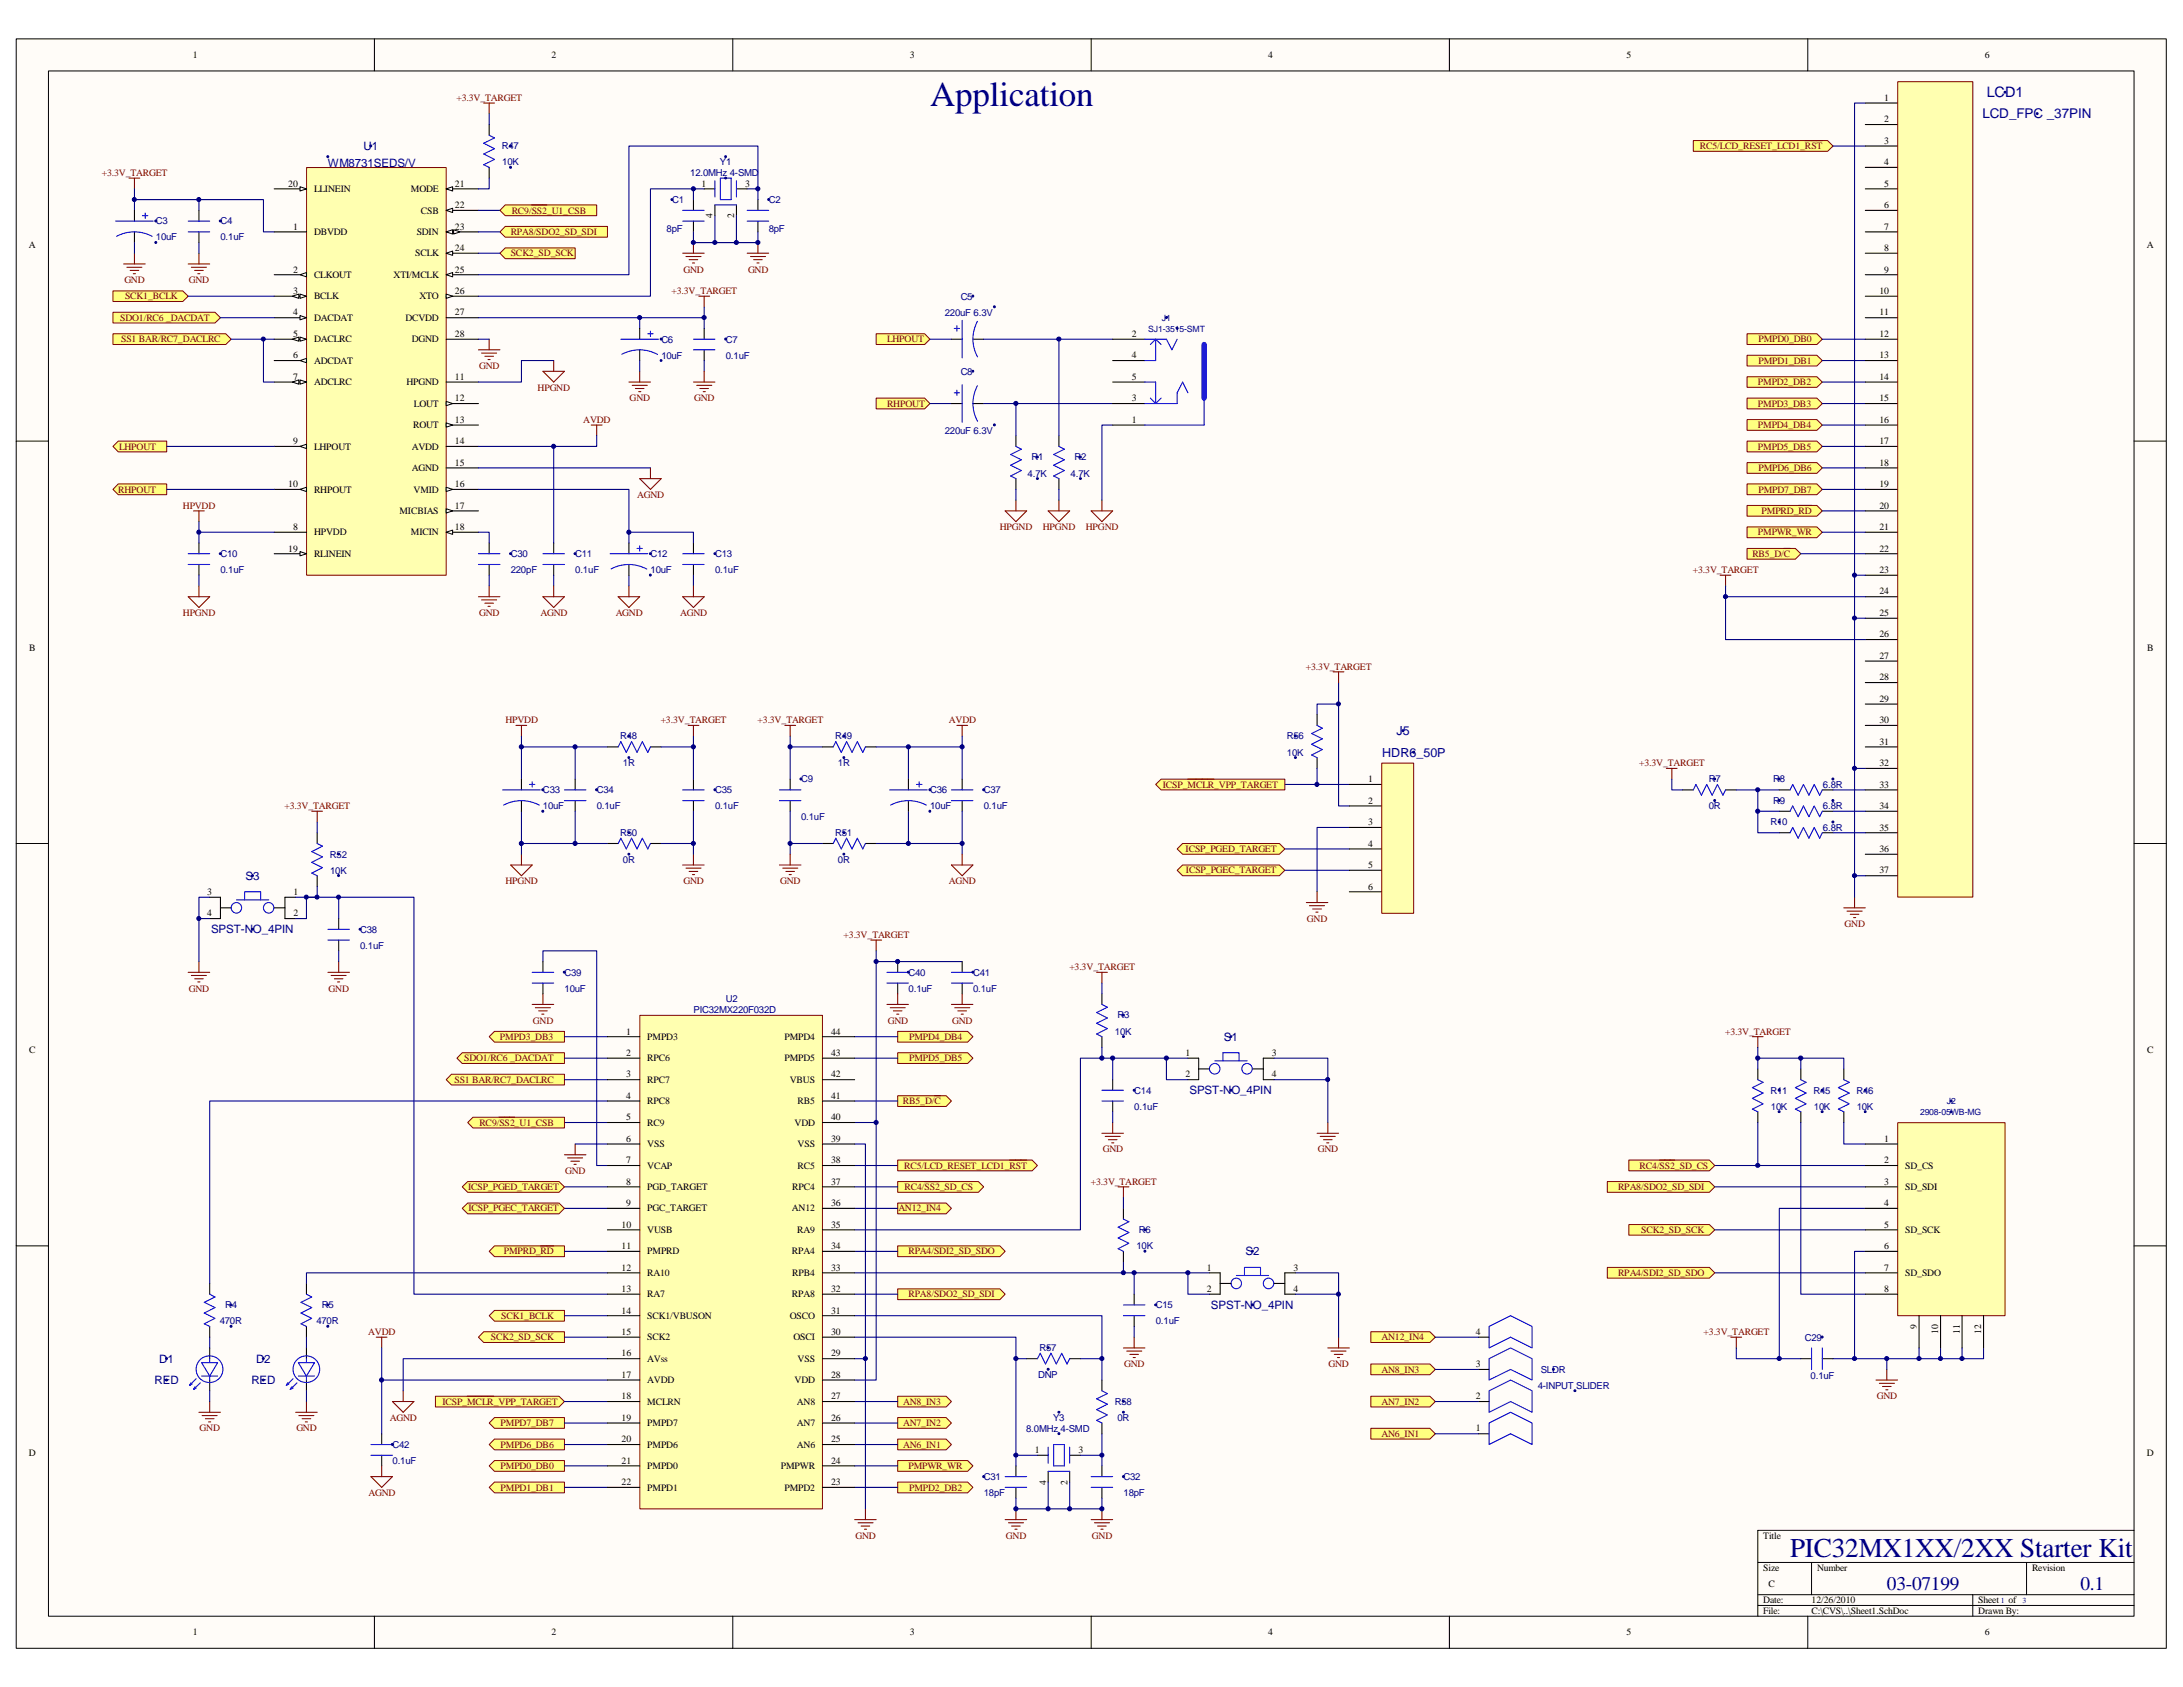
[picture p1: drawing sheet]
<svg xmlns="http://www.w3.org/2000/svg" width="279mm" height="216mm" viewBox="0 0 279 216" stroke-linecap="round" stroke-linejoin="round" font-family="sans-serif">
<defs><g id="words">
<text font-size="4.5" fill="#000080" x="119" y="13.6">Application</text>
<text font-size="3.5" fill="#000080" x="229.1" y="199.2">PIC32MX1XX/2XX Starter Kit</text>
<g font-size="2.5" fill="#000080">
<text x="241.5" y="203.5">03-07199</text>
<text x="266.3" y="203.5">0.1</text>
</g>
<text font-size="1.8" fill="#000080" x="254.3" y="12.5">LCD1</text>
<text font-size="1.7" fill="#000080" x="253.7" y="15.2">LCD_FPC _37PIN</text>
<g font-size="1.6" fill="#000080">
<text x="178.7" y="94.1">J5</text>
<text x="176.9" y="96.9">HDR6_50P</text>
</g>
<g font-size="1.5" fill="#000080">
<text x="42" y="21.4">WM8731SEDS/V</text>
<text x="46.5" y="19.2">U1</text>
<text x="31.4" y="112.6">S3</text>
<text x="27" y="119.4">SPST-NO_4PIN</text>
<text x="156.7" y="133.2">S1</text>
<text x="152.2" y="140.1">SPST-NO_4PIN</text>
<text x="159.4" y="160.7">S2</text>
<text x="155" y="167.5">SPST-NO_4PIN</text>
<text x="19.8" y="177.1">RED</text>
<text x="20.4" y="174.4">D1</text>
<text x="32.2" y="177.1">RED</text>
<text x="32.8" y="174.4">D2</text>
</g>
<g font-size="1.2">
<text x="24.7" y="7.4">1</text>
<text x="70.6" y="7.4">2</text>
<text x="116.4" y="7.4">3</text>
<text x="162.3" y="7.4">4</text>
<text x="208.2" y="7.4">5</text>
<text x="254" y="7.4">6</text>
<text x="241.2" y="15.6">2</text>
<text x="241.2" y="12.9">1</text>
<text x="36.9" y="23.9">20</text>
<text x="58.2" y="23.9">21</text>
<text x="89.8" y="23.9">1</text>
<text x="95.4" y="23.9">3</text>
<text x="241.2" y="18.4">3</text>
<text x="241.2" y="23.9">5</text>
<text x="241.2" y="21.1">4</text>
<text x="37.5" y="29.4">1</text>
<text x="40.2" y="24.6">LLINEIN</text>
<text x="52.6" y="24.6">MODE</text>
<text x="53.9" y="27.3">CSB</text>
<text x="58.2" y="29.4">23</text>
<text x="58.2" y="26.6">22</text>
<text x="91.2" y="28" transform="rotate(-90 91.2 28)">4</text>
<text x="94" y="28" transform="rotate(-90 94 28)">2</text>
<text x="241.2" y="26.6">6</text>
<text x="241.2" y="29.4">7</text>
<text x="3.7" y="31.8">A</text>
<text x="37.5" y="34.9">2</text>
<text x="40.2" y="30.1">DBVDD</text>
<text x="40.2" y="35.6">CLKOUT</text>
<text x="50.4" y="35.6">XTI/MCLK</text>
<text x="53.1" y="32.8">SCLK</text>
<text x="53.3" y="30.1">SDIN</text>
<text x="58.2" y="34.9">25</text>
<text x="58.2" y="32.1">24</text>
<text x="241.2" y="34.9">9</text>
<text x="241.2" y="32.1">8</text>
<text x="274.8" y="31.8">A</text>
<text x="37.5" y="37.6">3</text>
<text x="37.5" y="40.4">4</text>
<text x="40.2" y="38.3">BCLK</text>
<text x="40.2" y="41.1">DACDAT</text>
<text x="51.9" y="41.1">DCVDD</text>
<text x="53.7" y="38.3">XTO</text>
<text x="58.2" y="37.6">26</text>
<text x="58.2" y="40.4">27</text>
<text x="240.6" y="40.4">11</text>
<text x="240.6" y="37.6">10</text>
<text x="37.5" y="43.1">5</text>
<text x="37.5" y="45.9">6</text>
<text x="40.2" y="43.8">DACLRC</text>
<text x="40.2" y="46.5">ADCDAT</text>
<text x="52.7" y="43.8">DGND</text>
<text x="58.2" y="43.1">28</text>
<text x="144.8" y="45.9">4</text>
<text x="144.8" y="43.1">2</text>
<text x="240.6" y="43.1">12</text>
<text x="240.6" y="45.9">13</text>
<text x="37.5" y="48.6">7</text>
<text x="40.2" y="49.3">ADCLRC</text>
<text x="52" y="49.3">HPGND</text>
<text x="53" y="52">LOUT</text>
<text x="58.2" y="48.6">11</text>
<text x="58.2" y="51.4">12</text>
<text x="144.8" y="48.6">5</text>
<text x="144.8" y="51.4">3</text>
<text x="240.6" y="51.4">15</text>
<text x="240.6" y="48.6">14</text>
<text x="37.5" y="56.9">9</text>
<text x="40.2" y="57.5">LHPOUT</text>
<text x="52.7" y="57.5">AVDD</text>
<text x="52.9" y="54.8">ROUT</text>
<text x="58.2" y="59.6">15</text>
<text x="58.2" y="54.1">13</text>
<text x="58.2" y="56.9">14</text>
<text x="144.8" y="54.1">1</text>
<text x="240.6" y="59.6">18</text>
<text x="240.6" y="56.9">17</text>
<text x="240.6" y="54.1">16</text>
<text x="36.9" y="62.4">10</text>
<text x="40.2" y="63">RHPOUT</text>
<text x="51.1" y="65.8">MICBIAS</text>
<text x="52.7" y="60.3">AGND</text>
<text x="52.9" y="63">VMID</text>
<text x="58.2" y="65.1">17</text>
<text x="58.2" y="62.4">16</text>
<text x="240.6" y="65.1">20</text>
<text x="240.6" y="62.4">19</text>
<text x="36.9" y="70.6">19</text>
<text x="37.5" y="67.8">8</text>
<text x="40.2" y="68.5">HPVDD</text>
<text x="40.2" y="71.3">RLINEIN</text>
<text x="52.6" y="68.5">MICIN</text>
<text x="58.2" y="67.8">18</text>
<text x="240.6" y="67.8">21</text>
<text x="240.6" y="70.6">22</text>
<text x="240.6" y="76.1">24</text>
<text x="240.6" y="73.3">23</text>
<text x="3.7" y="83.3">B</text>
<text x="240.6" y="78.8">25</text>
<text x="240.6" y="81.6">26</text>
<text x="274.8" y="83.3">B</text>
<text x="240.6" y="84.3">27</text>
<text x="240.6" y="89.8">29</text>
<text x="240.6" y="87.1">28</text>
<text x="240.6" y="92.6">30</text>
<text x="240.6" y="95.3">31</text>
<text x="175.1" y="100.1">1</text>
<text x="240.6" y="100.8">33</text>
<text x="240.6" y="98.1">32</text>
<text x="175.1" y="102.9">2</text>
<text x="175.1" y="105.6">3</text>
<text x="240.6" y="103.5">34</text>
<text x="240.6" y="106.3">35</text>
<text x="175.1" y="108.4">4</text>
<text x="175.1" y="111.1">5</text>
<text x="175.1" y="113.9">6</text>
<text x="240.6" y="109.1">36</text>
<text x="240.6" y="111.8">37</text>
<text x="26.5" y="117.3">4</text>
<text x="26.5" y="114.5">3</text>
<text x="37.6" y="117.3">2</text>
<text x="37.6" y="114.5">1</text>
<text x="3.7" y="134.8">C</text>
<text x="80.2" y="132.4">1</text>
<text x="80.2" y="135.1">2</text>
<text x="80.2" y="137.9">3</text>
<text x="82.8" y="133.1">PMPD3</text>
<text x="82.8" y="135.8">RPC6</text>
<text x="100.4" y="135.8">PMPD5</text>
<text x="100.4" y="133.1">PMPD4</text>
<text x="106.4" y="137.9">42</text>
<text x="106.4" y="135.1">43</text>
<text x="106.4" y="132.4">44</text>
<text x="151.7" y="137.9">2</text>
<text x="151.7" y="135.1">1</text>
<text x="162.8" y="137.9">4</text>
<text x="162.8" y="135.1">3</text>
<text x="274.8" y="134.8">C</text>
<text x="80.2" y="140.6">4</text>
<text x="80.2" y="143.4">5</text>
<text x="82.8" y="138.6">RPC7</text>
<text x="82.8" y="141.3">RPC8</text>
<text x="101.1" y="138.6">VBUS</text>
<text x="102.1" y="141.3">RB5</text>
<text x="106.4" y="140.6">41</text>
<text x="106.4" y="143.4">40</text>
<text x="80.2" y="146.1">6</text>
<text x="80.2" y="148.9">7</text>
<text x="82.8" y="144.1">RC9</text>
<text x="82.8" y="146.8">VSS</text>
<text x="82.8" y="149.6">VCAP</text>
<text x="101.7" y="144.1">VDD</text>
<text x="102.1" y="149.6">RC5</text>
<text x="102.1" y="146.8">VSS</text>
<text x="106.4" y="148.9">38</text>
<text x="106.4" y="146.1">39</text>
<text x="241.2" y="146.1">1</text>
<text x="241.2" y="148.9">2</text>
<text x="243.8" y="149.6">SD_CS</text>
<text x="80.2" y="151.6">8</text>
<text x="80.2" y="154.4">9</text>
<text x="82.8" y="152.3">PGD_TARGET</text>
<text x="82.8" y="155">PGC_TARGET</text>
<text x="101.4" y="155">AN12</text>
<text x="101.4" y="152.3">RPC4</text>
<text x="106.4" y="154.4">36</text>
<text x="106.4" y="151.6">37</text>
<text x="241.2" y="151.6">3</text>
<text x="241.2" y="154.4">4</text>
<text x="243.8" y="152.3">SD_SDI</text>
<text x="79.6" y="157.1">10</text>
<text x="79.6" y="159.9">11</text>
<text x="82.8" y="157.8">VUSB</text>
<text x="82.8" y="160.5">PMPRD</text>
<text x="101.4" y="160.5">RPA4</text>
<text x="102" y="157.8">RA9</text>
<text x="106.4" y="159.9">34</text>
<text x="106.4" y="157.1">35</text>
<text x="241.2" y="157.1">5</text>
<text x="241.2" y="159.9">6</text>
<text x="243.8" y="157.8">SD_SCK</text>
<text x="79.6" y="162.6">12</text>
<text x="79.6" y="165.4">13</text>
<text x="82.8" y="163.3">RA10</text>
<text x="82.8" y="166">RA7</text>
<text x="101.4" y="166">RPA8</text>
<text x="101.4" y="163.3">RPB4</text>
<text x="106.4" y="165.4">32</text>
<text x="106.4" y="162.6">33</text>
<text x="154.5" y="165.4">2</text>
<text x="154.5" y="162.6">1</text>
<text x="165.5" y="165.4">4</text>
<text x="165.5" y="162.6">3</text>
<text x="241.2" y="162.6">7</text>
<text x="241.2" y="165.4">8</text>
<text x="243.8" y="163.3">SD_SDO</text>
<text x="79.6" y="168.1">14</text>
<text x="79.6" y="170.8">15</text>
<text x="79.6" y="173.6">16</text>
<text x="82.8" y="168.8">SCK1/VBUSON</text>
<text x="82.8" y="171.5">SCK2</text>
<text x="101.1" y="168.8">OSCO</text>
<text x="101.6" y="171.5">OSCI</text>
<text x="106.4" y="170.8">30</text>
<text x="106.4" y="168.1">31</text>
<text x="106.4" y="173.6">29</text>
<text x="188.9" y="170.8">4</text>
<text x="245.3" y="170.1" transform="rotate(-90 245.3 170.1)">9</text>
<text x="248.1" y="170.7" transform="rotate(-90 248.1 170.7)">10</text>
<text x="250.8" y="170.7" transform="rotate(-90 250.8 170.7)">11</text>
<text x="253.6" y="170.7" transform="rotate(-90 253.6 170.7)">12</text>
<text x="79.6" y="176.3">17</text>
<text x="79.6" y="179.1">18</text>
<text x="82.8" y="174.3">AVss</text>
<text x="82.8" y="177">AVDD</text>
<text x="82.8" y="179.8">MCLRN</text>
<text x="101.7" y="177">VDD</text>
<text x="102" y="179.8">AN8</text>
<text x="102.1" y="174.3">VSS</text>
<text x="106.4" y="179.1">27</text>
<text x="106.4" y="176.3">28</text>
<text x="188.9" y="179.1">2</text>
<text x="188.9" y="175">3</text>
<text x="79.6" y="181.8">19</text>
<text x="79.6" y="184.6">20</text>
<text x="82.8" y="182.5">PMPD7</text>
<text x="82.8" y="185.3">PMPD6</text>
<text x="102" y="185.3">AN6</text>
<text x="102" y="182.5">AN7</text>
<text x="106.4" y="184.6">25</text>
<text x="106.4" y="181.8">26</text>
<text x="132.5" y="185.9">1</text>
<text x="138" y="185.9">3</text>
<text x="188.9" y="183.2">1</text>
<text x="3.7" y="186.3">D</text>
<text x="79.6" y="187.3">21</text>
<text x="79.6" y="190.1">22</text>
<text x="82.8" y="188">PMPD0</text>
<text x="82.8" y="190.8">PMPD1</text>
<text x="99.9" y="188">PMPWR</text>
<text x="100.4" y="190.8">PMPD2</text>
<text x="106.4" y="190.1">23</text>
<text x="106.4" y="187.3">24</text>
<text x="133.9" y="190" transform="rotate(-90 133.9 190)">4</text>
<text x="136.6" y="190" transform="rotate(-90 136.6 190)">2</text>
<text x="274.8" y="186.3">D</text>
<text x="225.7" y="196.9">Title</text>
<text x="225.7" y="201.1">Size</text>
<text x="226.4" y="203.1">C</text>
<text x="232.6" y="201.1">Number</text>
<text x="260.1" y="201.1">Revision</text>
<text x="24.7" y="209.3">1</text>
<text x="70.6" y="209.3">2</text>
<text x="116.4" y="209.3">3</text>
<text x="162.3" y="209.3">4</text>
<text x="208.2" y="209.3">5</text>
<text x="225.7" y="205.2">Date:</text>
<text x="225.7" y="206.5">File:</text>
<text x="231.9" y="206.5">C:\CVS\..\Sheet1.SchDoc</text>
<text x="231.9" y="205.2">12/26/2010</text>
<text x="253.2" y="205.2">Sheet</text>
<text x="253.2" y="206.5">Drawn By:</text>
<text x="254" y="209.3">6</text>
<text x="257" y="205.2">of</text>
</g>
<g font-size="1.2" fill="#800000">
<text x="58.4" y="12.9">+3.3V_TARGET</text>
<text x="13" y="22.5">+3.3V_TARGET</text>
<text x="217.6" y="19.1">RC5/LCD_RESET_LCD1_RST</text>
<text x="65.5" y="27.3">RC9/SS2_U1_CSB</text>
<text x="65.4" y="30.1">RPA8/SDO2_SD_SDI</text>
<text x="65.4" y="32.8">SCK2_SD_SCK</text>
<text x="87.5" y="34.9">GND</text>
<text x="95.7" y="34.9">GND</text>
<text x="15.4" y="41.1">SDO1/RC6 _DACDAT</text>
<text x="15.9" y="36.3">GND</text>
<text x="16" y="38.3">SCK1_BCLK</text>
<text x="24.2" y="36.3">GND</text>
<text x="85.9" y="37.6">+3.3V_TARGET</text>
<text x="15.5" y="43.8">SS1 BAR/RC7_DACLRC</text>
<text x="61.3" y="47.2">GND</text>
<text x="113.5" y="43.8">LHPOUT</text>
<text x="225.1" y="43.8">PMPD0_DB0</text>
<text x="225.1" y="46.5">PMPD1_DB1</text>
<text x="68.8" y="50">HPGND</text>
<text x="80.6" y="51.4">GND</text>
<text x="88.8" y="51.4">GND</text>
<text x="113.5" y="52">RHPOUT</text>
<text x="225" y="49.3">PMPD2_DB2</text>
<text x="225" y="52">PMPD3_DB3</text>
<text x="15.2" y="57.5">LHPOUT</text>
<text x="74.7" y="54.1">AVDD</text>
<text x="225" y="54.8">PMPD4_DB4</text>
<text x="225" y="57.5">PMPD5_DB5</text>
<text x="15.1" y="63">RHPOUT</text>
<text x="23.4" y="65.1">HPVDD</text>
<text x="81.6" y="63.7">AGND</text>
<text x="225.1" y="60.3">PMPD6_DB6</text>
<text x="225.1" y="63">PMPD7_DB7</text>
<text x="225.5" y="65.8">PMPRD_RD</text>
<text x="128" y="67.8">HPGND</text>
<text x="133.5" y="67.8">HPGND</text>
<text x="139" y="67.8">HPGND</text>
<text x="224.3" y="71.3">RB5_D/C</text>
<text x="225" y="68.5">PMPWR_WR</text>
<text x="216.7" y="73.3">+3.3V_TARGET</text>
<text x="23.4" y="78.8">HPGND</text>
<text x="61.3" y="78.8">GND</text>
<text x="69.2" y="78.8">AGND</text>
<text x="78.8" y="78.8">AGND</text>
<text x="87.1" y="78.8">AGND</text>
<text x="167.1" y="85.7">+3.3V_TARGET</text>
<text x="64.7" y="92.6">HPVDD</text>
<text x="84.6" y="92.6">+3.3V_TARGET</text>
<text x="96.9" y="92.6">+3.3V_TARGET</text>
<text x="121.5" y="92.6">AVDD</text>
<text x="148.8" y="100.8">ICSP_MCLR_VPP_TARGET</text>
<text x="209.8" y="98.1">+3.3V_TARGET</text>
<text x="36.4" y="103.5">+3.3V_TARGET</text>
<text x="64.7" y="113.2">HPGND</text>
<text x="87.5" y="113.2">GND</text>
<text x="99.9" y="113.2">GND</text>
<text x="121.5" y="113.2">AGND</text>
<text x="151.7" y="109.1">ICSP_PGED_TARGET</text>
<text x="151.8" y="111.8">ICSP_PGEC_TARGET</text>
<text x="167.3" y="118">GND</text>
<text x="236.1" y="118.7">GND</text>
<text x="107.9" y="120">+3.3V_TARGET</text>
<text x="136.9" y="124.1">+3.3V_TARGET</text>
<text x="24.2" y="126.9">GND</text>
<text x="42.1" y="126.9">GND</text>
<text x="68.2" y="131">GND</text>
<text x="113.6" y="131">GND</text>
<text x="121.9" y="131">GND</text>
<text x="59.4" y="135.8">SDO1/RC6 _DACDAT</text>
<text x="64" y="133.1">PMPD3_DB3</text>
<text x="116.4" y="133.1">PMPD4_DB4</text>
<text x="116.4" y="135.8">PMPD5_DB5</text>
<text x="220.8" y="132.4">+3.3V_TARGET</text>
<text x="58.2" y="138.6">SS1 BAR/RC7_DACLRC</text>
<text x="115.6" y="141.3">RB5_D/C</text>
<text x="61.4" y="144.1">RC9/SS2_U1_CSB</text>
<text x="115.7" y="149.6">RC5/LCD_RESET_LCD1_RST</text>
<text x="141.1" y="147.5">GND</text>
<text x="168.7" y="147.5">GND</text>
<text x="209.8" y="149.6">RC4/SS2_SD_CS</text>
<text x="59.9" y="152.3">ICSP_PGED_TARGET</text>
<text x="59.9" y="155">ICSP_PGEC_TARGET</text>
<text x="72.3" y="150.2">GND</text>
<text x="115" y="155">AN12_IN4</text>
<text x="115.8" y="152.3">RC4/SS2_SD_CS</text>
<text x="139.6" y="151.6">+3.3V_TARGET</text>
<text x="207.1" y="152.3">RPA8/SDO2_SD_SDI</text>
<text x="64.5" y="160.5">PMPRD_RD</text>
<text x="116.3" y="160.5">RPA4/SDI2_SD_SDO</text>
<text x="210.1" y="157.8">SCK2_SD_SCK</text>
<text x="116.3" y="166">RPA8/SDO2_SD_SDI</text>
<text x="207.1" y="163.3">RPA4/SDI2_SD_SDO</text>
<text x="47.1" y="170.8">AVDD</text>
<text x="62.8" y="171.5">SCK2_SD_SCK</text>
<text x="64.2" y="168.8">SCK1_BCLK</text>
<text x="176.8" y="171.5">AN12_IN4</text>
<text x="218" y="170.8">+3.3V_TARGET</text>
<text x="56.6" y="179.8">ICSP_MCLR_VPP_TARGET</text>
<text x="115.6" y="179.8">AN8_IN3</text>
<text x="143.9" y="175">GND</text>
<text x="170" y="175">GND</text>
<text x="176.8" y="179.8">AN7_IN2</text>
<text x="176.8" y="175.7">AN8_IN3</text>
<text x="240.2" y="179.1">GND</text>
<text x="25.5" y="183.2">GND</text>
<text x="37.9" y="183.2">GND</text>
<text x="49.9" y="181.8">AGND</text>
<text x="64.1" y="185.3">PMPD6_DB6</text>
<text x="64.1" y="182.5">PMPD7_DB7</text>
<text x="115.6" y="185.3">AN6_IN1</text>
<text x="115.6" y="182.5">AN7_IN2</text>
<text x="176.8" y="183.9">AN6_IN1</text>
<text x="47.2" y="191.5">AGND</text>
<text x="64.1" y="188">PMPD0_DB0</text>
<text x="64.1" y="190.8">PMPD1_DB1</text>
<text x="116.3" y="188">PMPWR_WR</text>
<text x="116.4" y="190.8">PMPD2_DB2</text>
<text x="109.5" y="196.9">GND</text>
<text x="128.8" y="196.9">GND</text>
<text x="139.8" y="196.9">GND</text>
</g>
<g font-size="1.2" fill="#000080">
<text x="64.2" y="19.1">R47</text>
<text x="64.3" y="21.2">10K</text>
<text x="88.3" y="22.5">12.0MHz 4-SMD</text>
<text x="92.1" y="21.2">Y1</text>
<text x="20" y="28.7">C3</text>
<text x="28.2" y="28.7">C4</text>
<text x="85.3" y="29.7">8pF</text>
<text x="86" y="26">C1</text>
<text x="98.4" y="26">C2</text>
<text x="98.4" y="29.7">8pF</text>
<text x="20" y="30.8">10uF</text>
<text x="28.2" y="30.8">0.1uF</text>
<text x="120.9" y="40.4">220uF 6.3V</text>
<text x="123" y="38.3">C5</text>
<text x="84.6" y="43.8">C6</text>
<text x="84.6" y="45.9">10uF</text>
<text x="92.9" y="43.8">C7</text>
<text x="92.9" y="45.9">0.1uF</text>
<text x="123" y="47.9">C8</text>
<text x="120.9" y="55.5">220uF 6.3V</text>
<text x="132" y="58.9">R1</text>
<text x="137.5" y="58.9">R2</text>
<text x="131.5" y="61">4.7K</text>
<text x="137" y="61">4.7K</text>
<text x="28.2" y="71.3">C10</text>
<text x="65.4" y="71.3">C30</text>
<text x="73.6" y="71.3">C11</text>
<text x="83.3" y="71.3">C12</text>
<text x="91.5" y="71.3">C13</text>
<text x="28.2" y="73.4">0.1uF</text>
<text x="65.4" y="73.4">220pF</text>
<text x="73.6" y="73.4">0.1uF</text>
<text x="83.3" y="73.4">10uF</text>
<text x="91.5" y="73.4">0.1uF</text>
<text x="79.4" y="94.6">R48</text>
<text x="106.9" y="94.6">R49</text>
<text x="164.7" y="94.6">R56</text>
<text x="69.5" y="101.5">C33</text>
<text x="76.4" y="101.5">C34</text>
<text x="79.7" y="98.1">1R</text>
<text x="91.5" y="101.5">C35</text>
<text x="102.5" y="100.1">C9</text>
<text x="107.3" y="98.1">1R</text>
<text x="119" y="101.5">C36</text>
<text x="125.9" y="101.5">C37</text>
<text x="164.7" y="96.7">10K</text>
<text x="218.7" y="100.1">R7</text>
<text x="226.9" y="100.1">R8</text>
<text x="233.3" y="100.8">6.8R</text>
<text x="69.5" y="103.6">10uF</text>
<text x="76.4" y="103.6">0.1uF</text>
<text x="79.4" y="107">R50</text>
<text x="91.5" y="103.6">0.1uF</text>
<text x="102.5" y="104.9">0.1uF</text>
<text x="106.9" y="107">R51</text>
<text x="119" y="103.6">10uF</text>
<text x="125.9" y="103.6">0.1uF</text>
<text x="218.7" y="103.6">0R</text>
<text x="226.6" y="105.6">R10</text>
<text x="226.9" y="102.9">R9</text>
<text x="233.3" y="103.6">6.8R</text>
<text x="233.3" y="106.3">6.8R</text>
<text x="42.2" y="109.7">R52</text>
<text x="42.2" y="111.8">10K</text>
<text x="79.7" y="110.4">0R</text>
<text x="107.3" y="110.4">0R</text>
<text x="46.1" y="119.4">C38</text>
<text x="46.1" y="121.4">0.1uF</text>
<text x="72.2" y="124.9">C39</text>
<text x="116.3" y="124.9">C40</text>
<text x="124.5" y="124.9">C41</text>
<text x="72.2" y="126.9">10uF</text>
<text x="88.8" y="129.7">PIC32MX220F032D</text>
<text x="92.9" y="128.3">U2</text>
<text x="116.3" y="126.9">0.1uF</text>
<text x="124.5" y="126.9">0.1uF</text>
<text x="143" y="130.3">R3</text>
<text x="142.7" y="132.4">10K</text>
<text x="145.2" y="140">C14</text>
<text x="145.2" y="142">0.1uF</text>
<text x="226.6" y="140">R11</text>
<text x="226.6" y="142">10K</text>
<text x="232.1" y="140">R45</text>
<text x="232.1" y="142">10K</text>
<text x="237.6" y="140">R46</text>
<text x="237.7" y="142">10K</text>
<text x="145.5" y="159.9">10K</text>
<text x="145.8" y="157.8">R6</text>
<text x="28.8" y="167.4">R4</text>
<text x="41.2" y="167.4">R5</text>
<text x="147.9" y="167.4">C15</text>
<text x="28.1" y="169.5">470R</text>
<text x="40.5" y="169.5">470R</text>
<text x="133.1" y="172.9">R57</text>
<text x="147.9" y="169.5">0.1uF</text>
<text x="231" y="171.6">C29</text>
<text x="132.9" y="176.4">DNP</text>
<text x="142.7" y="179.8">R58</text>
<text x="196.8" y="177.7">4-INPUT SLIDER</text>
<text x="197.2" y="175.7">SLDR</text>
<text x="231.7" y="176.5">0.1uF</text>
<text x="50.2" y="185.3">C42</text>
<text x="131.3" y="183.2">8.0MHz 4-SMD</text>
<text x="134.8" y="181.9">Y3</text>
<text x="143" y="181.9">0R</text>
<text x="50.2" y="187.3">0.1uF</text>
<text x="125.9" y="189.4">C31</text>
<text x="125.9" y="191.5">18pF</text>
<text x="143.8" y="189.4">C32</text>
<text x="143.8" y="191.5">18pF</text>
</g>
<g font-size="1.1" fill="#000080">
<text x="148.7" y="41.1">J1</text>
<text x="147" y="42.4">SJ1-3515-SMT</text>
<text x="245.7" y="142.7">2908-05WB-MG</text>
<text x="249.2" y="141.3">J2</text>
</g>
<g font-size="1" fill="#000080">
<text x="256.1" y="205.1">1</text>
<text x="258.8" y="205.1">3</text>
</g>
</g></defs>
<path d="M2.1 5h275.2v205.9h-275.2z" fill="#fffcf8"/>
<path d="M2.1 5h275.2v205.9h-275.2z" fill="none" stroke="#000" stroke-width=".13"/>
<path d="M6.2 9.1h266.9v197.7h-266.9z" fill="#fffcf8"/>
<g fill="none" stroke="#000" stroke-width=".13">
<path d="M6.2 9.1h266.9v197.7h-266.9zM47.9 5v4.1M93.8 5v4.1M139.7 5v4.1M185.5 5v4.1M231.4 5v4.1M2.1 56.5h4.1M273.1 56.5h4.2M2.1 107.9h4.1M273.1 107.9h4.2M2.1 159.4h4.1M273.1 159.4h4.2"/>
<path d="M225 200h48.1M231.9 200v4.1M259.4 200v4.1M273.1 195.9h-48.1v10.9M47.9 206.8v4.2M93.8 206.8v4.2M139.7 206.8v4.2M185.5 206.8v4.2M225 204.1h48.1M225 205.5h48.1M231.4 206.8v4.2M252.5 204.1v2.7"/>
</g>
<path d="M223.6 42.7h8.9l.7 .7-.7 .7h-8.9z" fill-rule="evenodd" fill="#ffff80" stroke="#800000" stroke-width=".13"/>
<path d="M233.2 43.4h5.5" fill="none" stroke="#000080" stroke-width=".14"/>
<g fill="#ffff80" stroke="#800000" stroke-width=".13">
<path d="M63.3 186.9h8.9v1.4h-8.9l-.7-.7z" fill-rule="evenodd"/>
<path d="M63.3 189.7h8.9v1.4h-8.9l-.7-.7z" fill-rule="evenodd"/>
<path d="M223.6 45.5h8.9l.7 .6-.7 .7h-8.9z" fill-rule="evenodd"/>
<path d="M114.9 189.7h8.9l.7 .7-.7 .7h-8.9z" fill-rule="evenodd"/>
<path d="M223.6 48.2h8.9l.7 .7-.7 .7h-8.9z" fill-rule="evenodd"/>
<path d="M63.3 132h8.9v1.4h-8.9l-.7-.7z" fill-rule="evenodd"/>
</g>
<path d="M72.2 132.7h5.5" fill="none" stroke="#000080" stroke-width=".14"/>
<g fill="#ffff80" stroke="#800000" stroke-width=".13">
<path d="M223.6 50.9h8.9l.7 .7-.7 .7h-8.9z" fill-rule="evenodd"/>
<path d="M114.9 132h8.9l.7 .7-.7 .7h-8.9z" fill-rule="evenodd"/>
<path d="M223.6 53.7h8.9l.7 .7-.7 .7h-8.9z" fill-rule="evenodd"/>
<path d="M114.9 134.7h8.9l.7 .7-.7 .7h-8.9z" fill-rule="evenodd"/>
<path d="M223.6 56.5h8.9l.7 .6-.7 .7h-8.9z" fill-rule="evenodd"/>
<path d="M63.3 184.2h8.9v1.3h-8.9l-.7-.6z" fill-rule="evenodd"/>
<path d="M223.6 59.2h8.9l.7 .7-.7 .7h-8.9z" fill-rule="evenodd"/>
<path d="M223.6 61.9h8.9l.7 .7-.7 .7h-8.9z" fill-rule="evenodd"/>
<path d="M63.3 181.4h8.9v1.4h-8.9l-.7-.7z" fill-rule="evenodd"/>
<path d="M223.6 64.7h8.9l.7 .7-.7 .7h-8.9z" fill-rule="evenodd"/>
</g>
<path d="M230.2 64.7h1.7" fill="none" stroke="#800000" stroke-width=".14"/>
<g fill="#ffff80" stroke="#800000" stroke-width=".13">
<path d="M114.9 186.9h8.9l.7 .7-.7 .7h-8.9z" fill-rule="evenodd"/>
<path d="M223.6 67.4h8.9l.7 .7-.7 .7h-8.9z" fill-rule="evenodd"/>
<path d="M114.9 140.2h6.2l.7 .7-.7 .7h-6.2z" fill-rule="evenodd"/>
</g>
<path d="M119.6 140.2h.8" fill="none" stroke="#800000" stroke-width=".14"/>
<path d="M223.6 70.2h6.2l.7 .7-.7 .7h-6.2z" fill-rule="evenodd" fill="#ffff80" stroke="#800000" stroke-width=".13"/>
<path d="M228.3 70.2h.8M236 116.2h2.7M236.4 116.6h1.9M236.8 117h1.1M237.2 117.4h.3M237.4 114.8v1.4" fill="none" stroke="#800000" stroke-width=".14"/>
<path d="M72.2 143.7h5.5" fill="none" stroke="#000080" stroke-width=".14"/>
<path d="M216.7 18h17.2l.7 .7-.7 .7h-17.2z" fill-rule="evenodd" fill="#ffff80" stroke="#800000" stroke-width=".13"/>
<path d="M231 18h2.2" fill="none" stroke="#800000" stroke-width=".14"/>
<g fill="none" stroke="#000080" stroke-width=".14">
<path d="M234.6 18.7h4.1M233.2 46.1h5.5M233.2 48.9h5.5M233.2 51.6h5.5M233.2 54.4h5.5M233.2 57.1h5.5M233.2 59.9h5.5M230.5 70.9h8.2M233.2 62.6h5.5M233.2 65.4h5.5M233.2 68.1h5.5M109.4 132.7h5.5"/>
<path d="M109.4 135.4h5.5M109.4 140.9h5.5M72.2 182.1h5.5M72.2 184.9h5.5M72.2 187.6h5.5M72.2 190.4h5.5M109.4 187.6h5.5M109.4 190.4h5.5"/>
</g>
<path d="M114.9 165h13.1l.7 .6-.7 .7h-13.1z" fill-rule="evenodd" fill="#ffff80" stroke="#800000" stroke-width=".13"/>
<path d="M109.4 165.6h5.5" fill="none" stroke="#000080" stroke-width=".14"/>
<path d="M61.9 170.4h10.3v1.4h-10.3l-.7-.7z" fill-rule="evenodd" fill="#ffff80" stroke="#800000" stroke-width=".13"/>
<path d="M109.4 149.2h5.5M72.2 171.1h5.5" fill="none" stroke="#000080" stroke-width=".14"/>
<path d="M114.9 159.4h13.1l.7 .7-.7 .7h-13.1z" fill-rule="evenodd" fill="#ffff80" stroke="#800000" stroke-width=".13"/>
<path d="M109.4 160.1h5.5" fill="none" stroke="#000080" stroke-width=".14"/>
<path d="M63.3 159.4h8.9v1.4h-8.9l-.7-.7z" fill-rule="evenodd" fill="#ffff80" stroke="#800000" stroke-width=".13"/>
<path d="M69.2 159.4h1.7" fill="none" stroke="#800000" stroke-width=".14"/>
<path d="M72.2 160.1h5.5" fill="none" stroke="#000080" stroke-width=".14"/>
<path d="M39.3 21.5h17.8v52.1h-17.8z" fill="#ffffb0"/>
<path d="M39.2 21.4h17.9v52.2h-17.9z" fill="none" stroke="#800000" stroke-width=".13"/>
<path d="M35.1 24.2h4.1" fill="none" stroke="#000" stroke-width=".14"/>
<path d="M38.4 23.9l.8 .3-.8 .2z" fill="#fffcf8" stroke="#000" stroke-width=".13"/>
<path d="M35.1 29.7h4.1M35.1 35.2h4.1" fill="none" stroke="#000" stroke-width=".14"/>
<path d="M38.4 35.2l.8-.3v.5z" fill="#fffcf8" stroke="#000" stroke-width=".13"/>
<path d="M35.1 37.9h4.1" fill="none" stroke="#000" stroke-width=".14"/>
<g fill="#fffcf8" stroke="#000" stroke-width=".13">
<path d="M38.4 37.6l.8 .3-.8 .3z"/>
<path d="M37.4 37.9l.8-.3v.6z"/>
</g>
<path d="M35.1 40.7h4.1" fill="none" stroke="#000" stroke-width=".14"/>
<path d="M38.4 40.4l.8 .3-.8 .2z" fill="#fffcf8" stroke="#000" stroke-width=".13"/>
<path d="M35.1 43.4h4.1" fill="none" stroke="#000" stroke-width=".14"/>
<g fill="#fffcf8" stroke="#000" stroke-width=".13">
<path d="M38.4 43.1l.8 .3-.8 .3z"/>
<path d="M37.4 43.4l.8-.3v.6z"/>
</g>
<path d="M35.1 46.1h4.1" fill="none" stroke="#000" stroke-width=".14"/>
<path d="M38.4 46.1l.8-.2v.5z" fill="#fffcf8" stroke="#000" stroke-width=".13"/>
<path d="M35.1 48.9h4.1" fill="none" stroke="#000" stroke-width=".14"/>
<g fill="#fffcf8" stroke="#000" stroke-width=".13">
<path d="M38.4 48.6l.8 .3-.8 .3z"/>
<path d="M37.4 48.9l.8-.3v.6z"/>
</g>
<path d="M35.1 57.1h4.1" fill="none" stroke="#000" stroke-width=".14"/>
<path d="M38.4 57.1l.8-.2v.5z" fill="#fffcf8" stroke="#000" stroke-width=".13"/>
<path d="M35.1 62.6h4.1" fill="none" stroke="#000" stroke-width=".14"/>
<path d="M38.4 62.6l.8-.2v.5z" fill="#fffcf8" stroke="#000" stroke-width=".13"/>
<path d="M35.1 68.1h4.1M35.1 70.9h4.1" fill="none" stroke="#000" stroke-width=".14"/>
<path d="M38.4 70.6l.8 .3-.8 .2z" fill="#fffcf8" stroke="#000" stroke-width=".13"/>
<path d="M57.1 24.2h4.1" fill="none" stroke="#000" stroke-width=".14"/>
<path d="M57.1 24.2l.8-.3v.5z" fill="#fffcf8" stroke="#000" stroke-width=".13"/>
<path d="M57.1 26.9h4.1" fill="none" stroke="#000" stroke-width=".14"/>
<path d="M57.1 26.9l.8-.3v.6z" fill="#fffcf8" stroke="#000" stroke-width=".13"/>
<path d="M57.1 29.7h4.1" fill="none" stroke="#000" stroke-width=".14"/>
<g fill="#fffcf8" stroke="#000" stroke-width=".13">
<path d="M57.1 29.7l.8-.3v.6z"/>
<path d="M58.1 29.4l.8 .3-.8 .3z"/>
</g>
<path d="M57.1 32.4h4.1" fill="none" stroke="#000" stroke-width=".14"/>
<path d="M57.1 32.4l.8-.3v.6z" fill="#fffcf8" stroke="#000" stroke-width=".13"/>
<path d="M57.1 35.2h4.1" fill="none" stroke="#000" stroke-width=".14"/>
<path d="M57.1 35.2l.8-.3v.5z" fill="#fffcf8" stroke="#000" stroke-width=".13"/>
<path d="M57.1 37.9h4.1" fill="none" stroke="#000" stroke-width=".14"/>
<path d="M57.1 37.6l.8 .3-.8 .3z" fill="#fffcf8" stroke="#000" stroke-width=".13"/>
<path d="M57.1 40.7h4.1M57.1 43.4h4.1M57.1 48.9h4.1M57.1 51.6h4.1" fill="none" stroke="#000" stroke-width=".14"/>
<path d="M57.1 51.4l.8 .2-.8 .3z" fill="#fffcf8" stroke="#000" stroke-width=".13"/>
<path d="M57.1 54.4h4.1" fill="none" stroke="#000" stroke-width=".14"/>
<path d="M57.1 54.1l.8 .3-.8 .3z" fill="#fffcf8" stroke="#000" stroke-width=".13"/>
<path d="M57.1 57.1h4.1M57.1 59.9h4.1M57.1 62.6h4.1" fill="none" stroke="#000" stroke-width=".14"/>
<path d="M57.1 62.4l.8 .2-.8 .3z" fill="#fffcf8" stroke="#000" stroke-width=".13"/>
<path d="M57.1 65.4h4.1" fill="none" stroke="#000" stroke-width=".14"/>
<path d="M57.1 65.1l.8 .3-.8 .3z" fill="#fffcf8" stroke="#000" stroke-width=".13"/>
<path d="M57.1 68.1h4.1" fill="none" stroke="#000" stroke-width=".14"/>
<path d="M57.1 68.1l.8-.3v.6z" fill="#fffcf8" stroke="#000" stroke-width=".13"/>
<g fill="#000080" stroke="#000080" stroke-width=".13">
<circle cx="47.5" cy="18.7" r=".13"/>
<circle cx="42" cy="20" r=".13"/>
</g>
<path d="M59.2 134.7h13v1.4h-13l-.7-.7z" fill-rule="evenodd" fill="#ffff80" stroke="#800000" stroke-width=".13"/>
<path d="M72.2 135.4h5.5" fill="none" stroke="#000080" stroke-width=".14"/>
<path d="M14.5 40h13l.7 .7-.7 .6h-13z" fill-rule="evenodd" fill="#ffff80" stroke="#800000" stroke-width=".13"/>
<path d="M28.2 40.7h6.9" fill="none" stroke="#000080" stroke-width=".14"/>
<path d="M63.3 167.7h8.9v1.4h-8.9l-.7-.7z" fill-rule="evenodd" fill="#ffff80" stroke="#800000" stroke-width=".13"/>
<path d="M72.2 168.4h5.5" fill="none" stroke="#000080" stroke-width=".14"/>
<path d="M14.5 37.2h8.9l.7 .7-.7 .7h-8.9z" fill-rule="evenodd" fill="#ffff80" stroke="#800000" stroke-width=".13"/>
<path d="M24.1 37.9h11" fill="none" stroke="#000080" stroke-width=".14"/>
<path d="M57.8 137.5h14.4v1.4h-14.4l-.7-.7z" fill-rule="evenodd" fill="#ffff80" stroke="#800000" stroke-width=".13"/>
<path d="M72.2 138.2h5.5" fill="none" stroke="#000080" stroke-width=".14"/>
<path d="M14.5 42.7h14.4l.7 .7-.7 .7h-14.4z" fill-rule="evenodd" fill="#ffff80" stroke="#800000" stroke-width=".13"/>
<path d="M29.6 43.4h5.5" fill="none" stroke="#000080" stroke-width=".14"/>
<path d="M64.7 29h13v1.4h-13l-.7-.7z" fill-rule="evenodd" fill="#ffff80" stroke="#800000" stroke-width=".13"/>
<path d="M61.2 29.7h2.8" fill="none" stroke="#000080" stroke-width=".14"/>
<path d="M64.7 31.7h8.9v1.4h-8.9l-.7-.7z" fill-rule="evenodd" fill="#ffff80" stroke="#800000" stroke-width=".13"/>
<path d="M61.2 32.4h2.8M61.2 26.9h2.8" fill="none" stroke="#000080" stroke-width=".14"/>
<path d="M15.1 56.5h6.2v1.3h-6.2l-.6-.7z" fill-rule="evenodd" fill="#ffff80" stroke="#800000" stroke-width=".13"/>
<path d="M21.3 57.1h13.8" fill="none" stroke="#000080" stroke-width=".14"/>
<path d="M15.1 61.9h6.2v1.4h-6.2l-.6-.7z" fill-rule="evenodd" fill="#ffff80" stroke="#800000" stroke-width=".13"/>
<g fill="none" stroke="#000080" stroke-width=".14">
<path d="M17.2 25.5h16.5v4.2h1.4M17.2 24.2v2.7M25.5 25.5v1.4M25.5 31.1v1.3M88.8 24.2h-5.6v13.7h-22M90.1 24.2h-1.3v1.3M90.1 39.3v1.4M95.6 24.2h1.4v1.3M97 24.2v-5.5h-16.5v16.5h-19.3M33.7 43.4v5.5h1.4M61.2 40.7h20.7M61.2 59.9h22"/>
<path d="M70.9 57.1v12.4M76.4 55.8v1.3h-15.2M81.9 42v-1.3h8.2v1.3M90.1 46.1v1.4M21.3 62.6h13.8M25.5 73.6v1.4M35.1 68.1h-9.6v1.4M70.9 73.6v1.4M80.5 69.5v-1.4h8.3v1.4M88.8 73.6v1.4"/>
</g>
<g fill="none" stroke="#000" stroke-width=".14">
<path d="M25.5 26.9v1.4M25.5 29.7v1.4M88.8 25.5v1.4M88.8 28.3v1.4M97 25.5v1.4M97 28.3v1.4M90.1 42v1.4M90.1 44.8v1.3M25.5 69.5v1.4M25.5 72.2v1.4M70.9 69.5v1.4M70.9 72.2v1.4"/>
<path d="M88.8 69.5v1.4M88.8 72.2v1.4"/>
</g>
<g fill="none" stroke="#00f" stroke-width=".14">
<path d="M24.1 28.3h2.7M24.1 29.7h2.7M87.4 28.3h2.7M87.4 26.9h2.7M95.6 28.3h2.8M95.6 26.9h2.8M88.8 43.4h2.7M88.8 44.8h2.7M24.1 70.9h2.7M24.1 72.2h2.7M69.5 70.9h2.7M69.5 72.2h2.7"/>
<path d="M87.4 70.9h2.7M87.4 72.2h2.7"/>
</g>
<g fill="#000080" stroke="#000080" stroke-width=".13">
<path d="M28.1 70.8h.2v.1h-.2z" fill-rule="evenodd"/>
<path d="M73.5 70.8h.2v.1h-.2z" fill-rule="evenodd"/>
<path d="M91.4 70.8h.2v.1h-.2z" fill-rule="evenodd"/>
<path d="M92.8 43.3h.2v.2h-.2z" fill-rule="evenodd"/>
<path d="M85.9 25.5h.2v.1h-.2z" fill-rule="evenodd"/>
<path d="M98.3 25.5h.2v.1h-.2z" fill-rule="evenodd"/>
<circle cx="28.2" cy="28.3" r=".13"/>
</g>
<g fill="none" stroke="#800000" stroke-width=".14">
<path d="M15.8 33.8h2.8M16.2 34.2h2M16.5 22.8h1.4M16.7 34.6h1.1M17.1 35h.2M17.2 22.8v1.4M17.2 32.4v1.4M24.1 33.8h2.7M24.5 34.2h1.9M24.9 34.6h1.1M25.3 35h.3M25.5 32.4v1.4"/>
<path d="M87.4 32.4h2.7M87.8 32.8h1.9M88.2 33.2h1.1M88.6 33.7h.3M88.8 31.1v1.3M89.5 37.9h1.3M90.1 37.9v1.4M95.6 32.4h2.8M96.1 32.8h1.9M96.5 33.2h1.1M96.9 33.7h.3M97 31.1v1.3"/>
<path d="M61.2 44.8h2.8M61.6 45.2h2M62.1 45.6h1.1M62.5 46h.2M62.6 43.4v1.4M75.7 54.4h1.4M76.4 54.4v1.4M80.5 48.9h2.7M80.9 49.3h1.9M81.3 49.7h1.1M81.7 50.1h.3M81.9 47.5v1.4"/>
<path d="M83.2 59.9v1.4M88.8 48.9h2.7M89.2 49.3h1.9M89.6 49.7h1.1M90 50.1h.3M90.1 47.5v1.4M24.8 65.4h1.3M25.5 65.4v1.4M69.5 76.4h2.7l-1.3 1.3zM70.9 75v1.4M79.1 76.4h2.8l-1.4 1.3zM80.5 75v1.4"/>
<path d="M81.9 61.3h2.7l-1.4 1.3zM87.4 76.4h2.7l-1.3 1.3zM88.8 75v1.4"/>
</g>
<g fill="#ffff80" stroke="#800000" stroke-width=".13">
<path d="M112.1 50.9h6.2l.7 .7-.7 .7h-6.2z" fill-rule="evenodd"/>
<path d="M112.1 42.7h6.2l.7 .7-.7 .7h-6.2z" fill-rule="evenodd"/>
</g>
<path d="M70.9 46.1h-4.2v2.8h-5.5M119 43.4h2.8M119 51.6h2.8M130 51.6h12.4M142.4 43.4h-6.9v12.4M142.4 54.4h-1.4v9.6M130 62.6v1.4M135.5 62.6v1.4" fill="none" stroke="#000080" stroke-width=".14"/>
<path d="M130 55.8v1.3M135.5 55.8v1.3M130 61.3v1.3M135.5 61.3v1.3M189.2 179.4h1.4M189.2 175.3h1.4M189.2 171.1h1.4M189.2 183.5h1.4" fill="none" stroke="#000" stroke-width=".14"/>
<path d="M130 57.1l.7 .4-1.4 .7 1.4 .6-1.4 .7 1.4 .7-1.4 .7 .7 .4M135.5 57.1l.7 .4-1.3 .7 1.3 .6-1.3 .7 1.3 .7-1.3 .7 .6 .4M190.6 178l2.7-1.4 2.8 1.4v2.7l-2.8-1.3-2.7 1.3zM190.6 173.9l2.7-1.4 2.8 1.4v2.7l-2.8-1.3-2.7 1.3zM190.6 169.8l2.7-1.4 2.8 1.4v2.7l-2.8-1.4-2.7 1.4zM190.6 182.1l2.7-1.4 2.8 1.4v2.8l-2.8-1.4-2.7 1.4z" fill="none" stroke="#00f" stroke-width=".14"/>
<g fill="#000080" stroke="#000080" stroke-width=".13">
<path d="M132.7 58.4h.2v.2h-.2z" fill-rule="evenodd"/>
<path d="M132.7 61.2h.2v.1h-.2z" fill-rule="evenodd"/>
<path d="M138.2 58.4h.2v.2h-.2z" fill-rule="evenodd"/>
<path d="M138.2 61.2h.2v.1h-.2z" fill-rule="evenodd"/>
<path d="M201.5 177.9h.2v.2h-.2z" fill-rule="evenodd"/>
<circle cx="198.8" cy="175.2" r=".13"/>
</g>
<path d="M69.5 47.5h2.7l-1.3 1.4zM70.9 46.1v1.4M128.7 65.4h2.7l-1.4 1.4zM130 64v1.4M134.2 65.4h2.7l-1.4 1.4zM135.5 64v1.4M139.7 65.4h2.7l-1.4 1.4zM141 64v1.4" fill="none" stroke="#800000" stroke-width=".14"/>
<path d="M114.9 184.2h6.2l.7 .7-.7 .6h-6.2z" fill-rule="evenodd" fill="#ffff80" stroke="#800000" stroke-width=".13"/>
<path d="M109.4 184.9h5.5" fill="none" stroke="#000080" stroke-width=".14"/>
<path d="M114.9 181.4h6.2l.7 .7-.7 .7h-6.2z" fill-rule="evenodd" fill="#ffff80" stroke="#800000" stroke-width=".13"/>
<path d="M109.4 182.1h5.5" fill="none" stroke="#000080" stroke-width=".14"/>
<path d="M114.9 178.7h6.2l.7 .7-.7 .7h-6.2z" fill-rule="evenodd" fill="#ffff80" stroke="#800000" stroke-width=".13"/>
<path d="M109.4 179.4h5.5" fill="none" stroke="#000080" stroke-width=".14"/>
<path d="M114.9 154h6.2l.7 .6-.7 .7h-6.2z" fill-rule="evenodd" fill="#ffff80" stroke="#800000" stroke-width=".13"/>
<path d="M109.4 154.6h5.5" fill="none" stroke="#000080" stroke-width=".14"/>
<path d="M175.5 170.4h7.5l.7 .7-.7 .7h-7.5z" fill-rule="evenodd" fill="#ffff80" stroke="#800000" stroke-width=".13"/>
<path d="M183.7 171.1h5.5" fill="none" stroke="#000080" stroke-width=".14"/>
<path d="M175.5 182.8h7.5l.7 .7-.7 .7h-7.5z" fill-rule="evenodd" fill="#ffff80" stroke="#800000" stroke-width=".13"/>
<path d="M183.7 183.5h5.5" fill="none" stroke="#000080" stroke-width=".14"/>
<path d="M175.5 178.7h7.5l.7 .7-.7 .7h-7.5z" fill-rule="evenodd" fill="#ffff80" stroke="#800000" stroke-width=".13"/>
<path d="M183.7 179.4h5.5" fill="none" stroke="#000080" stroke-width=".14"/>
<path d="M175.5 174.6h7.5l.7 .7-.7 .6h-7.5z" fill-rule="evenodd" fill="#ffff80" stroke="#800000" stroke-width=".13"/>
<g fill="none" stroke="#000080" stroke-width=".14">
<path d="M69.5 123.1v-1.4h6.9v27.5h1.3M112.1 121.7v22h-2.7M141 125.8v1.4M141 134v1.4M142.4 135.4v2.8M72.2 154.6h5.5M72.2 151.9h5.5M73.6 146.4h4.1M109.4 146.4h1.4v27.5M112.1 143.7v32.9h-2.7M142.4 142.3v1.4M143.8 153.3v1.3"/>
<path d="M109.4 173.9h1.4v19.2M143.8 161.5v1.4M145.2 162.9v2.7M145.2 169.8v1.3M183.7 175.3h5.5"/>
</g>
<g fill="none" stroke="#800000" stroke-width=".14">
<path d="M111.5 120.3h1.3M112.1 120.3v1.4M140.4 124.4h1.3M141 124.4v1.4M72.2 147.8h2.8M72.6 148.2h2M73.1 148.6h1.1M73.5 149h.2M73.6 146.4v1.4M141 145h2.8M141.5 145.4h1.9M141.9 145.9h1.1"/>
<path d="M142.3 146.3h.3M142.4 143.7v1.3M143.1 151.9h1.4M143.8 151.9v1.4M168.6 145h2.7M169 145.4h1.9M169.4 145.9h1.1M169.8 146.3h.3M169.9 143.7v1.3M143.8 172.5h2.7M144.2 172.9h1.9M144.6 173.3h1.1"/>
<path d="M145 173.7h.3M145.2 171.1v1.4M169.9 172.5h2.8M170.3 172.9h2M170.8 173.3h1.1M171.2 173.7h.3M171.3 171.1v1.4M109.4 194.5h2.7M109.8 194.9h1.9M110.2 195.3h1.1M110.6 195.7h.3M110.8 193.1v1.4"/>
</g>
<path d="M141 127.2v1.3M141 132.7v1.3M142.4 138.2v1.3M142.4 140.9v1.4M143.8 154.6v1.4M26.8 172.5v1.4M26.8 176.6v1.4M39.2 164.3v1.3M39.2 169.8v1.3M143.8 160.1v1.4M145.2 165.6v1.4M145.2 168.4v1.4" fill="none" stroke="#000" stroke-width=".14"/>
<path d="M141 128.5l.7 .4-1.3 .7 1.3 .7-1.3 .7 1.3 .6-1.3 .7 .6 .4M141 139.5h2.8M141 140.9h2.8M143.8 156l.7 .4-1.4 .7 1.4 .6-1.4 .7 1.4 .7-1.4 .7 .7 .3M25.1 176.4l-.8 .9M25.8 176.1h2.1M25.8 174.4h2.1l-1.1 1.7zM26.8 176.1v.5M39.2 165.6l.7 .4-1.4 .7 1.4 .6-1.4 .7 1.4 .7-1.4 .7 .7 .4M143.8 167h2.7M143.8 168.4h2.7" fill="none" stroke="#00f" stroke-width=".14"/>
<g fill="#000080" stroke="#000080" stroke-width=".13">
<path d="M146.4 157.3h.2v.2h-.2z" fill-rule="evenodd"/>
<path d="M147.8 166.9h.2v.2h-.2z" fill-rule="evenodd"/>
<path d="M143.7 129.8h.2v.2h-.2z" fill-rule="evenodd"/>
<path d="M143.7 132.6h.2v.1h-.2z" fill-rule="evenodd"/>
<path d="M41.9 166.9h.1v.2h-.1z" fill-rule="evenodd"/>
<path d="M41.9 169.6h.1v.2h-.1z" fill-rule="evenodd"/>
<circle cx="146.5" cy="160.1" r=".13"/>
<circle cx="145.2" cy="139.5" r=".13"/>
</g>
<g fill="#c0c0c0" stroke="#00f" stroke-width=".14">
<path d="M25 177.5l.1 .2-.3 .1z"/>
<path d="M24.4 177l.2 .1-.3 .2z"/>
</g>
<g fill="none" stroke="#00f" stroke-width=".14">
<path d="M25.6 177l-.8 .8M26.8 173.9v.5M37.5 176.4l-.9 .9M38.2 174.4h2.1l-1.1 1.7zM38.2 176.1h2.1M39.2 176.1v.5"/>
<circle cx="26.8" cy="175.2" r="1.71"/>
</g>
<g fill="#000080" stroke="#000080" stroke-width=".13">
<circle cx="21.3" cy="173.9" r=".13"/>
<circle cx="21.3" cy="176.6" r=".13"/>
</g>
<path d="M39.2 172.5v1.4M39.2 176.6v1.4" fill="none" stroke="#000" stroke-width=".14"/>
<g fill="#c0c0c0" stroke="#00f" stroke-width=".14">
<path d="M37.3 177.5l.2 .2-.4 .1z"/>
<path d="M36.8 177l.2 .1-.4 .2z"/>
</g>
<g fill="none" stroke="#00f" stroke-width=".14">
<path d="M26.8 165.6l.7 .4-1.4 .7 1.4 .6-1.4 .7 1.4 .7-1.4 .7 .7 .4M38 177l-.9 .8M39.2 173.9v.5"/>
<circle cx="39.2" cy="175.2" r="1.71"/>
</g>
<g fill="#000080" stroke="#000080" stroke-width=".13">
<path d="M29.5 166.9h.2v.2h-.2z" fill-rule="evenodd"/>
<path d="M29.5 169.6h.2v.2h-.2z" fill-rule="evenodd"/>
<circle cx="33.7" cy="173.9" r=".13"/>
<circle cx="33.7" cy="176.6" r=".13"/>
</g>
<path d="M77.7 140.9h-50.9v23.4M26.8 171.1v1.4M26.8 178v1.4M39.2 171.1v1.4M39.2 178v1.4M77.7 162.9h-38.5v1.4" fill="none" stroke="#000080" stroke-width=".14"/>
<g fill="none" stroke="#000" stroke-width=".14">
<path d="M238.7 18.7h4.2M238.7 15.9h4.2M238.7 13.2h4.2M243.8 18h2.3M238.7 35.2h4.2M238.7 26.9h4.2M238.7 37.9h4.2M238.7 32.4h4.2M238.7 24.2h4.2M238.7 29.7h4.2M238.7 21.4h4.2M238.7 59.9h4.2"/>
<path d="M238.7 51.6h4.2M238.7 43.4h4.2M238.7 57.1h4.2M238.7 54.4h4.2M238.7 48.9h4.2M238.7 40.7h4.2M238.7 46.1h4.2M238.7 76.4h4.2M238.7 68.1h4.2M238.7 73.6h4.2M238.7 79.1h4.2M238.7 70.9h4.2"/>
<path d="M238.7 65.4h4.2M238.7 62.6h4.2M243.8 72.9h1.5M243.8 64.7h1.7M243.8 67.4h2M245 70.2h.8M238.7 92.8h4.2M238.7 84.6h4.2M238.7 98.3h4.2M238.7 90.1h4.2M238.7 95.6h4.2M238.7 87.4h4.2"/>
<path d="M238.7 81.9h4.2M238.7 109.3h4.2M238.7 101.1h4.2M238.7 103.8h4.2M238.7 106.6h4.2M238.7 112.1h4.2M26.8 164.3v1.3M26.8 169.8v1.3"/>
</g>
<path d="M26.8 179.4v1.3M39.2 179.4v1.3M25.5 180.7h2.7M25.9 181.2h1.9M26.3 181.6h1.1M26.7 182h.3M37.8 180.7h2.8M38.2 181.2h2M38.7 181.6h1.1M39.1 182h.2" fill="none" stroke="#800000" stroke-width=".14"/>
<path d="M242.9 10.5h9.6v104.3h-9.6z" fill="#ffffb0"/>
<path d="M242.9 10.5h9.6v104.3h-9.6z" fill="none" stroke="#800000" stroke-width=".13"/>
<g fill="#000080" stroke="#000080" stroke-width=".13">
<path d="M256.5 11.7h.2v.2h-.2z" fill-rule="evenodd"/>
<path d="M260.7 14.5h.1v.1h-.1z" fill-rule="evenodd"/>
<path d="M157.5 132.6h.1v.1h-.1z" fill-rule="evenodd"/>
<path d="M160.2 166.9h.2v.2h-.2z" fill-rule="evenodd"/>
<path d="M84.5 43.3h.2v.2h-.2z" fill-rule="evenodd"/>
<path d="M84.5 46h.2v.2h-.2z" fill-rule="evenodd"/>
<path d="M124.4 37.8h.2v.2h-.2z" fill-rule="evenodd"/>
<path d="M127.2 39.2h.2v.2h-.2z" fill-rule="evenodd"/>
<path d="M124.4 47.4h.2v.2h-.2z" fill-rule="evenodd"/>
<path d="M127.2 54.3h.2v.2h-.2z" fill-rule="evenodd"/>
<circle cx="149.3" cy="40.6" r=".13"/>
<circle cx="150.7" cy="42" r=".13"/>
<circle cx="157.5" cy="139.5" r=".13"/>
<circle cx="160.3" cy="160.1" r=".13"/>
<circle cx="19.9" cy="28.3" r=".13"/>
<circle cx="19.9" cy="31" r=".13"/>
</g>
<g fill="none" stroke="#000" stroke-width=".14">
<path d="M17.2 26.9v1.4M17.2 29.7v1.4M81.9 42v1.4M81.9 44.8v1.3M121.8 51.6h1.3M121.8 43.4h1.3M124.5 51.6h1.4M124.5 43.4h1.4M142.4 48.9h4.1M142.4 54.4h4.1M142.4 46.1h4.1M142.4 51.6h4.1"/>
<path d="M142.4 43.4h4.1M152 135.4h1.4v2.8h-1.4M153.4 136.8h1.4M160.3 136.8h1.4M163.1 135.4h-1.4v2.8h1.4M154.8 162.9h1.4v2.7h-1.4M156.2 164.3h1.4M163.1 164.3h1.3M165.8 162.9h-1.4v2.7h1.4"/>
</g>
<g fill="none" stroke="#00f" stroke-width=".14">
<path d="M14.8 28.3h4.8M14.9 30.2a4.8 4.8 0 0 1 4.6 0M18.2 27.6h.7M18.6 27.3v.7M79.5 43.4h4.8M79.6 45.3a4.8 4.8 0 0 1 4.6 .1M82.9 42.7h.7M83.2 42.4v.7M122.1 42h.7M122.1 50.3h.7M122.5 41.7v.7M122.5 49.9v.7"/>
<path d="M123.1 41v4.8M123.1 49.2v4.8M125.1 41.1a4.7 4.7 0 0 0 0 4.6M125.1 49.4a4.7 4.7 0 0 0 0 4.5M146.5 43.4h2.8l.7 1.4 .7-1.4M146.5 48.9h1.4v2.7M147.2 50.9l.7 .7M147.9 43.4l-.7 .7M147.9 43.4v2.7h-1.4M147.9 43.4l.7 .7M148.6 50.9l-.7 .7M152 50.3l-.6-1.4-.7 1.4v1.3h-4.2"/>
<path d="M154.1 50.9v3.5h-7.6M155.5 135.8h4.1M156.5 135.8v-1.1h2.1v1.1M158.2 163.2h4.2M159.3 163.2v-1h2v1"/>
<circle cx="155.5" cy="136.8" r=".68"/>
<circle cx="159.6" cy="136.8" r=".67"/>
<circle cx="158.2" cy="164.2" r=".67"/>
<circle cx="162.4" cy="164.2" r=".67"/>
</g>
<path d="M154.1 44.1v6.8" fill="none" stroke="#00f" stroke-width=".69"/>
<path d="M81.9 46.1v1.4M125.9 43.4h9.6M125.9 51.6h4.1v4.2M80.5 73.6v1.4M149.3 135.4v2.8h2.7M152 135.4h-13.7v22h-28.9M163.1 135.4h6.8v8.3M163.1 138.2h6.8M109.4 162.9h45.4M152 162.9v2.7h2.8M165.8 162.9h5.5v2.7h-5.5M171.3 165.6v5.5" fill="none" stroke="#000080" stroke-width=".14"/>
<g fill="#ffff80" stroke="#800000" stroke-width=".13">
<path d="M208.5 156.7h10.3l.7 .7-.7 .7h-10.3z" fill-rule="evenodd"/>
<path d="M205.7 162.2h13.1l.7 .7-.7 .7h-13.1z" fill-rule="evenodd"/>
<path d="M205.7 151.2h13.1l.7 .7-.7 .7h-13.1z" fill-rule="evenodd"/>
</g>
<g fill="none" stroke="#000080" stroke-width=".14">
<path d="M62.6 14.6v1.3M238.7 13.2h-1.3v101.6M62.6 22.8v1.4h-1.4M91.5 27.6v3.5h-2.7v-1.4M94.3 27.6v3.5M97 29.7v1.4h-5.5M61.2 43.4h1.4M61.2 68.1h1.4v1.4M61.2 62.6h19.3v5.5M62.6 73.6v1.4M220.9 75v6.9h17.8M220.9 76.4h17.8"/>
<path d="M237.4 73.6h1.3M237.4 79.1h1.3M214 99.7v1.4h1.3M237.4 98.3h1.3M25.5 117.6h1.3M26.8 114.8h-1.3v8.3M37.8 117.6h1.4v-2.8h4.1v2.8M40.6 113.5v1.3h-2.8M40.6 105.2v1.4M43.3 114.8h9.7v50.8h24.7M222.2 101.1h5.5M225 101.1v5.5h2.7"/>
<path d="M225 103.8h2.7M234.6 101.1h4.1M234.6 103.8h4.1M234.6 106.6h4.1M237.4 112.1h1.3M43.3 121.7v1.4M225 134v2.8M225 135.4h11v1.4M230.5 135.4v1.4M219.5 149.2h19.2M219.5 151.9h19.2M219.5 157.4h19.2"/>
<path d="M225 143.7v5.5M230.5 143.7v21.9h8.2M236 143.7v2.7h2.7M238.7 154.6h-11v19.3h-5.5v-1.4M219.5 162.9h19.2M227.7 173.9h2.8M238.7 160.1h-1.3v13.8h-2.8M241.5 173.9v1.4M245.6 172.5v1.4M248.4 172.5v1.4M251.1 172.5v1.4M253.9 172.5v1.4h-16.5"/>
</g>
<g fill="none" stroke="#000" stroke-width=".14">
<path d="M62.6 15.9v1.4M62.6 21.4v1.4M90.1 24.2h1.4M91.5 26.2v1.4M94.3 24.2h1.3M94.3 26.2v1.4M62.6 69.5v1.4M62.6 72.2v1.4M26.8 114.8h1.4v2.8h-1.4M28.2 116.2h1.4M35.1 116.2h1.4M37.8 114.8h-1.3v2.8h1.3"/>
<path d="M40.6 106.6v1.3M40.6 112.1v1.4M43.3 117.6v1.3M215.3 101.1h1.4M220.9 101.1h1.3M227.7 101.1h1.4M227.7 103.8h1.4M227.7 106.6h1.4M233.2 101.1h1.4M233.2 103.8h1.4M233.2 106.6h1.4M43.3 120.3v1.4"/>
<path d="M225 136.8v1.4M230.5 136.8v1.4M236 136.8v1.4M225 142.3v1.4M230.5 142.3v1.4M236 142.3v1.4M230.5 173.9h1.4M233.2 173.9h1.4M130 187.6v1.4M130 190.4v1.3M141 187.6v1.4M141 190.4v1.3"/>
</g>
<g fill="none" stroke="#00f" stroke-width=".14">
<path d="M62.6 17.3l.7 .4-1.4 .6 1.4 .7-1.4 .7 1.4 .7-1.4 .7 .7 .3M91.5 23.1v2.1M91.5 26.2h2.8M92.2 22.8h1.4v2.7h-1.4zM94.3 23.1v2.1M61.2 70.9h2.8M61.2 72.2h2.8M30.3 115.2h4.1M33.4 115.2v-1.1h-2.1v1.1M40.6 108l.7 .3-1.4 .7 1.4 .7-1.4 .7 1.4 .6-1.4 .7 .7 .4M42 118.9h2.7M216.7 101.1l.4-.7 .7 1.4 .6-1.4 .7 1.4 .7-1.4 .7 1.4 .4-.7"/>
<path d="M229.1 101.1l.3-.7 .7 1.4 .7-1.4 .7 1.4 .7-1.4 .7 1.4 .3-.7M229.1 103.8l.3-.7 .7 1.4 .7-1.4 .7 1.4 .7-1.4 .7 1.4 .3-.7M229.1 106.6l.3-.7 .7 1.4 .7-1.4 .7 1.4 .7-1.4 .7 1.4 .3-.7M42 120.3h2.7M225 138.2l.7 .3-1.4 .7 1.4 .7-1.4 .7 1.4 .7-1.4 .6 .7 .4M230.5 138.2l.7 .3-1.4 .7 1.4 .7-1.4 .7 1.4 .7-1.4 .6 .7 .4M236 138.2l.7 .3-1.4 .7 1.4 .7-1.4 .7 1.4 .7-1.4 .6 .7 .4M231.9 172.5v2.8M233.2 172.5v2.8M128.7 189h2.7M128.7 190.4h2.7M139.7 189h2.7"/>
<path d="M139.7 190.4h2.7"/>
<circle cx="30.3" cy="116.2" r=".67"/>
<circle cx="34.4" cy="116.2" r=".67"/>
</g>
<g fill="#000080" stroke="#000080" stroke-width=".13">
<path d="M238.6 139.4h.2v.2h-.2z" fill-rule="evenodd"/>
<path d="M238.6 142.2h.2v.2h-.2z" fill-rule="evenodd"/>
<path d="M233.1 139.4h.2v.2h-.2z" fill-rule="evenodd"/>
<path d="M233.1 142.2h.2v.2h-.2z" fill-rule="evenodd"/>
<path d="M227.6 139.4h.2v.2h-.2z" fill-rule="evenodd"/>
<path d="M227.6 142.2h.2v.2h-.2z" fill-rule="evenodd"/>
<path d="M233.1 171h.2v.2h-.2z" fill-rule="evenodd"/>
<path d="M227.6 99.6h.2v.2h-.2z" fill-rule="evenodd"/>
<path d="M234.5 99.6h.2v.2h-.2z" fill-rule="evenodd"/>
<path d="M227.6 102.4h.2v.1h-.2z" fill-rule="evenodd"/>
<path d="M234.5 102.4h.2v.1h-.2z" fill-rule="evenodd"/>
<path d="M227.6 105.1h.2v.2h-.2z" fill-rule="evenodd"/>
<path d="M234.5 105.1h.2v.2h-.2z" fill-rule="evenodd"/>
<path d="M65.3 18.6h.1v.2h-.1z" fill-rule="evenodd"/>
<path d="M65.3 21.3h.1v.2h-.1z" fill-rule="evenodd"/>
<path d="M65.3 70.8h.1v.1h-.1z" fill-rule="evenodd"/>
<path d="M125.8 188.9h.2v.2h-.2z" fill-rule="evenodd"/>
<path d="M143.7 188.9h.2v.2h-.2z" fill-rule="evenodd"/>
<path d="M92.8 20h.2v.1h-.2z" fill-rule="evenodd"/>
<path d="M92.8 22.7h.2v.2h-.2z" fill-rule="evenodd"/>
<path d="M43.2 109.2h.2v.2h-.2z" fill-rule="evenodd"/>
<path d="M46 118.8h.2v.2h-.2z" fill-rule="evenodd"/>
<path d="M32.2 118.8h.2v.2h-.2z" fill-rule="evenodd"/>
<circle cx="219.5" cy="99.7" r=".13"/>
<circle cx="219.5" cy="102.4" r=".13"/>
<circle cx="43.3" cy="112.1" r=".13"/>
<circle cx="32.3" cy="112.1" r=".13"/>
</g>
<g fill="none" stroke="#800000" stroke-width=".14">
<path d="M61.9 13.2h1.4M62.6 13.2v1.4M61.2 76.4h2.8M61.6 76.8h2M62.1 77.2h1.1M62.5 77.6h.2M62.6 75v1.4M220.2 73.6h1.3M220.9 73.6v1.4M213.3 98.3h1.4M214 98.3v1.4M39.9 103.8h1.4"/>
<path d="M40.6 103.8v1.4M24.1 124.4h2.7M24.5 124.8h1.9M24.9 125.3h1.1M25.3 125.7h.3M25.5 123.1v1.3M42 124.4h2.7M42.4 124.8h1.9M42.8 125.3h1.1M43.2 125.7h.3M43.3 123.1v1.3M224.3 132.7h1.4"/>
<path d="M225 132.7v1.3M221.5 171.1h1.4M222.2 171.1v1.4M240.1 176.6h2.8M240.5 177h2M240.9 177.4h1.1M241.4 177.9h.2M241.5 175.3v1.3M128.7 194.5h2.7M129.1 194.9h1.9M129.5 195.3h1.1M129.9 195.7h.3"/>
<path d="M130 193.1v1.4M139.7 194.5h2.7M140.1 194.9h1.9M140.5 195.3h1.1M140.9 195.7h.3M141 193.1v1.4"/>
</g>
<path d="M55.7 178.7h15.8l.7 .7-.7 .7h-15.8z" fill-rule="evenodd" fill="#ffff80" stroke="#800000" stroke-width=".13"/>
<path d="M59.8 178.7h3.4" fill="none" stroke="#800000" stroke-width=".14"/>
<path d="M25.5 66.8v1.3M171.3 87.4v15.7h1.4M171.3 90.1h-2.7v1.4M164.4 108.6h8.3M164.4 111.4h8.3M164.4 100.4h8.3M172.7 105.9h-4.1v8.2M72.2 179.4h5.5" fill="none" stroke="#000080" stroke-width=".14"/>
<path d="M147.9 100.4l.7-.7h15.8v1.4h-15.8z" fill-rule="evenodd" fill="#ffff80" stroke="#800000" stroke-width=".13"/>
<path d="M152 99.7h3.4" fill="none" stroke="#800000" stroke-width=".14"/>
<path d="M168.6 91.5v1.3M168.6 97v1.3M172.7 100.4h4.1M172.7 103.1h4.1M172.7 105.9h4.1M172.7 108.6h4.1M172.7 111.4h4.1M172.7 114.1h4.1" fill="none" stroke="#000" stroke-width=".14"/>
<path d="M168.6 92.8l.6 .4-1.3 .7 1.3 .7-1.3 .7 1.3 .6-1.3 .7 .7 .4" fill="none" stroke="#00f" stroke-width=".14"/>
<g fill="#000080" stroke="#000080" stroke-width=".13">
<path d="M165.7 94.1h.2v.2h-.2z" fill-rule="evenodd"/>
<path d="M165.7 96.9h.2v.1h-.2z" fill-rule="evenodd"/>
</g>
<path d="M168.6 98.3v2.1" fill="none" stroke="#000080" stroke-width=".14"/>
<path d="M176.9 97.7h4v19.2h-4z" fill="#ffffb0"/>
<path d="M176.8 97.7h4.1v19.2h-4.1z" fill="none" stroke="#800000" stroke-width=".13"/>
<g fill="#000080" stroke="#000080" stroke-width=".13">
<circle cx="179.6" cy="93.5" r=".13"/>
<circle cx="180.9" cy="96.3" r=".13"/>
</g>
<path d="M170.6 86h1.4M171.3 86v1.4M167.2 115.5h2.7M167.6 115.9h1.9M168 116.3h1.1M168.4 116.7h.3M168.6 114.1v1.4" fill="none" stroke="#800000" stroke-width=".14"/>
<g fill="#ffff80" stroke="#800000" stroke-width=".13">
<path d="M150.7 111.4l.7-.7h12.3l.7 .7-.7 .7h-12.3z" fill-rule="evenodd"/>
<path d="M151.4 107.9h12.3l.7 .7-.7 .7h-12.3l-.7-.7z" fill-rule="evenodd"/>
</g>
<g fill="none" stroke="#000" stroke-width=".14">
<path d="M73.6 99.7v1.4M77.7 95.6h1.4M83.2 95.6h1.4M88.8 99.7v1.4M101.1 99.7v1.4M105.3 95.6h1.3M110.8 95.6h1.3M123.1 99.7v1.4M73.6 102.5v1.3M77.7 107.9h1.4M83.2 107.9h1.4M88.8 102.5v1.3"/>
<path d="M101.1 102.5v1.3M105.3 107.9h1.3M110.8 107.9h1.3M123.1 102.5v1.3"/>
</g>
<path d="M79.1 95.6l.4-.7 .7 1.4 .6-1.4 .7 1.4 .7-1.4 .7 1.4 .3-.7M106.6 95.6l.4-.7 .7 1.4 .7-1.4 .7 1.4 .6-1.4 .7 1.4 .4-.7M72.2 101.1h2.8M72.2 102.5h2.8M79.1 108l.4-.7 .7 1.3 .6-1.3 .7 1.3 .7-1.3 .7 1.3 .3-.6M87.4 101.1h2.7M87.4 102.5h2.7M99.8 101.1h2.7M99.8 102.5h2.7M106.6 108l.4-.7 .7 1.3 .7-1.3 .7 1.3 .6-1.3 .7 1.3 .4-.6M121.8 101.1h2.7M121.8 102.5h2.7" fill="none" stroke="#00f" stroke-width=".14"/>
<g fill="#000080" stroke="#000080" stroke-width=".13">
<path d="M76.3 101h.1v.2h-.1z" fill-rule="evenodd"/>
<path d="M80.4 106.5h.2v.2h-.2z" fill-rule="evenodd"/>
<path d="M80.4 109.2h.2v.2h-.2z" fill-rule="evenodd"/>
<path d="M80.4 94.1h.2v.2h-.2z" fill-rule="evenodd"/>
<path d="M80.4 96.9h.2v.1h-.2z" fill-rule="evenodd"/>
<path d="M91.4 101h.2v.2h-.2z" fill-rule="evenodd"/>
<path d="M102.4 99.6h.2v.2h-.2z" fill-rule="evenodd"/>
<path d="M107.9 106.5h.2v.2h-.2z" fill-rule="evenodd"/>
<path d="M107.9 109.2h.2v.2h-.2z" fill-rule="evenodd"/>
<path d="M107.9 94.1h.2v.2h-.2z" fill-rule="evenodd"/>
<path d="M107.9 96.9h.2v.1h-.2z" fill-rule="evenodd"/>
<path d="M125.8 101h.2v.2h-.2z" fill-rule="evenodd"/>
</g>
<g fill="none" stroke="#800000" stroke-width=".14">
<path d="M66 92.8h1.4M66.7 92.8v1.4M88.1 92.8h1.4M88.8 92.8v1.4M100.5 92.8h1.3M101.1 92.8v1.4M122.5 92.8h1.3M123.1 92.8v1.4M65.4 110.7h2.7l-1.4 1.4zM66.7 109.3v1.4M87.4 110.7h2.7M87.8 111.1h1.9"/>
<path d="M88.2 111.5h1.1M88.6 111.9h.3M88.8 109.3v1.4M99.8 110.7h2.7M100.2 111.1h1.9M100.6 111.5h1.1M101 111.9h.3M101.1 109.3v1.4M121.8 110.7h2.7l-1.4 1.4zM123.1 109.3v1.4"/>
</g>
<g fill="none" stroke="#000080" stroke-width=".14">
<path d="M66.7 94.2v1.4M73.6 95.6v4.1M77.7 95.6h-11v4.1M84.6 95.6h4.2v4.1M88.8 94.2v1.4M101.1 94.2v1.4M105.3 95.6h-4.2v4.1M112.1 95.6h11v4.1M116.3 95.6v4.1M123.1 94.2v1.4M66.7 107.9h11M66.7 103.8v5.5"/>
<path d="M73.6 103.8v4.1M88.8 103.8v4.1h-4.2M88.8 107.9v1.4M101.1 103.8v5.5M101.1 107.9h4.2M116.3 103.8v4.1M123.1 103.8v4.1h-11M123.1 107.9v1.4"/>
</g>
<g fill="#ffff80" stroke="#800000" stroke-width=".13">
<path d="M59.2 154.6l.7-.6h11.6l.7 .6-.7 .7h-11.6z" fill-rule="evenodd"/>
<path d="M59.2 151.9l.7-.7h11.6l.7 .7-.7 .7h-11.6z" fill-rule="evenodd"/>
</g>
<g fill="none" stroke="#800000" stroke-width=".14">
<path d="M68.1 128.5h2.8M68.5 129h1.9M68.9 129.4h1.1M69.3 129.8h.3M69.5 127.2v1.3M113.5 128.5h2.8M113.9 129h2M114.3 129.4h1.1M114.8 129.8h.2M114.9 127.2v1.3M121.8 128.5h2.7M122.2 129h1.9"/>
<path d="M122.6 129.4h1.1M123 129.8h.3M123.1 127.2v1.3M48.2 171.1h1.3M48.9 171.1v1.4M50.2 179.4h2.8l-1.4 1.3zM51.6 178v1.4"/>
</g>
<path d="M112.1 123.1h11M48.9 172.5v4.1h28.8M77.7 173.9h-26.1v4.1" fill="none" stroke="#000080" stroke-width=".14"/>
<path d="M114.9 123.1v1.3M114.9 125.8v1.4M123.1 123.1v1.3M123.1 125.8v1.4" fill="none" stroke="#000" stroke-width=".14"/>
<path d="M113.5 124.4h2.8M113.5 125.8h2.8M121.8 124.4h2.7M121.8 125.8h2.7" fill="none" stroke="#00f" stroke-width=".14"/>
<g fill="#000080" stroke="#000080" stroke-width=".13">
<path d="M116.2 124.3h.1v.2h-.1z" fill-rule="evenodd"/>
<path d="M124.4 124.3h.2v.2h-.2z" fill-rule="evenodd"/>
</g>
<path d="M242.9 143.7h13.7v24.7h-13.7z" fill="#ffffb0"/>
<path d="M242.9 143.7h13.7v24.7h-13.7z" fill="none" stroke="#800000" stroke-width=".13"/>
<g fill="none" stroke="#000" stroke-width=".14">
<path d="M80.5 69.5v1.4M80.5 72.2v1.4M66.7 99.7v1.4M116.3 99.7v1.4M66.7 102.5v1.3M116.3 102.5v1.3M238.7 146.4h4.2M238.7 149.2h4.2M238.7 151.9h4.2M238.7 154.6h4.2M238.7 157.4h4.2M131.4 173.9h1.4"/>
<path d="M136.9 173.9h1.4M141 176.6v1.4M238.7 160.1h4.2M238.7 162.9h4.2M238.7 165.6h4.2M245.6 168.4v4.1M248.4 168.4v4.1M251.1 168.4v4.1M253.9 168.4v4.1M48.9 183.5v1.4M48.9 186.2v1.4M132.8 186.2h1.4"/>
<path d="M134.2 188.3v1.4M136.9 186.2h1.4M136.9 188.3v1.4M141 182.1v1.4"/>
</g>
<g fill="#000080" stroke="#000080" stroke-width=".13">
<path d="M249.6 140.8h.2v.2h-.2z" fill-rule="evenodd"/>
<path d="M249.6 142.2h.2v.2h-.2z" fill-rule="evenodd"/>
<path d="M135.4 180.6h.2v.2h-.2z" fill-rule="evenodd"/>
<path d="M135.4 183.4h.2v.2h-.2z" fill-rule="evenodd"/>
<path d="M83.2 70.8h.1v.1h-.1z" fill-rule="evenodd"/>
<path d="M83.2 73.5h.1v.2h-.1z" fill-rule="evenodd"/>
<path d="M69.4 101h.2v.2h-.2z" fill-rule="evenodd"/>
<path d="M69.4 103.7h.2v.2h-.2z" fill-rule="evenodd"/>
<path d="M118.9 101h.2v.2h-.2z" fill-rule="evenodd"/>
<path d="M118.9 103.7h.2v.2h-.2z" fill-rule="evenodd"/>
<path d="M143.7 179.3h.2v.1h-.2z" fill-rule="evenodd"/>
<path d="M143.7 180.6h.2v.2h-.2z" fill-rule="evenodd"/>
<path d="M134.1 172.4h.1v.2h-.1z" fill-rule="evenodd"/>
<path d="M134.1 175.2h.1v.1h-.1z" fill-rule="evenodd"/>
<circle cx="50.2" cy="184.8" r=".13"/>
</g>
<path d="M24.1 76.4h2.7l-1.3 1.3zM25.5 75v1.4M47.5 189h2.7l-1.3 1.4zM48.9 187.6v1.4" fill="none" stroke="#800000" stroke-width=".14"/>
<g fill="none" stroke="#00f" stroke-width=".14">
<path d="M78.1 70.9h4.8M78.2 72.8a4.8 4.8 0 0 1 4.6 0M81.5 70.2h.7M81.9 69.8v.7M64.3 101.1h4.9M64.5 103a4.9 4.9 0 0 1 4.5 0M67.8 100.4h.7M68.1 100.1v.6M113.9 101.1h4.8M114 103a4.9 4.9 0 0 1 4.6 0M117.3 100.4h.7M117.6 100.1v.6"/>
<path d="M132.8 173.9l.3-.7 .7 1.4 .7-1.4 .7 1.4 .7-1.4 .7 1.4 .3-.7M141 178l.7 .4-1.3 .6 1.3 .7-1.3 .7 1.3 .7-1.3 .7 .6 .3M47.5 184.9h2.7M47.5 186.2h2.7M134.2 185.2v2.1M134.2 188.3h2.7M134.9 184.9h1.3v2.7h-1.3zM136.9 185.2v2.1"/>
</g>
<path d="M48.9 176.6v6.9M109.4 171.1h20.6v15.1h2.8M109.4 168.4h31.6v8.2M130 173.9h1.4M138.3 173.9h2.7M130 186.2v1.4M134.2 189.7v3.4h-4.2v-1.4M134.2 193.1h2.7M136.9 189.7v3.4h4.1v-1.4M141 183.5v2.7h-2.7M141 186.2v1.4" fill="none" stroke="#000080" stroke-width=".14"/>
<path d="M81.9 130h23.4v63.1h-23.4z" fill="#ffffb0"/>
<path d="M81.9 129.9h23.4v63.2h-23.4z" fill="none" stroke="#800000" stroke-width=".13"/>
<g fill="none" stroke="#000" stroke-width=".14">
<path d="M77.7 132.7h4.2M77.7 135.4h4.2M77.7 138.2h4.2M105.3 132.7h4.1M105.3 135.4h4.1M105.3 138.2h4.1M77.7 140.9h4.2M77.7 143.7h4.2M77.7 146.4h4.2M77.7 149.2h4.2M77.7 151.9h4.2M77.7 154.6h4.2"/>
<path d="M77.7 157.4h4.2M105.3 140.9h4.1M105.3 143.7h4.1M105.3 146.4h4.1M105.3 149.2h4.1M105.3 151.9h4.1M105.3 154.6h4.1M105.3 157.4h4.1M77.7 160.1h4.2M77.7 162.9h4.2M77.7 165.6h4.2M77.7 168.4h4.2"/>
<path d="M77.7 171.1h4.2M77.7 173.9h4.2M77.7 176.6h4.2M77.7 179.4h4.2M105.3 160.1h4.1M105.3 162.9h4.1M105.3 165.6h4.1M105.3 168.4h4.1M105.3 171.1h4.1M105.3 173.9h4.1M105.3 176.6h4.1M105.3 179.4h4.1"/>
<path d="M77.7 182.1h4.2M77.7 184.9h4.2M77.7 187.6h4.2M77.7 190.4h4.2M105.3 182.1h4.1M105.3 184.9h4.1M105.3 187.6h4.1M105.3 190.4h4.1"/>
</g>
<path d="M17.2 31.1v1.3" fill="none" stroke="#000080" stroke-width=".14"/>
<path d="M114.9 151.2h10.3l.7 .7-.7 .7h-10.3z" fill-rule="evenodd" fill="#ffff80" stroke="#800000" stroke-width=".13"/>
<path d="M118.3 151.2h2" fill="none" stroke="#800000" stroke-width=".14"/>
<path d="M109.4 151.9h5.5" fill="none" stroke="#000080" stroke-width=".14"/>
<path d="M208.5 148.5h10.3l.7 .7-.7 .6h-10.3z" fill-rule="evenodd" fill="#ffff80" stroke="#800000" stroke-width=".13"/>
<path d="M212.4 148.5h2" fill="none" stroke="#800000" stroke-width=".14"/>
<path d="M114.9 148.5h17.2l.7 .7-.7 .6h-17.2z" fill-rule="evenodd" fill="#ffff80" stroke="#800000" stroke-width=".13"/>
<path d="M129.2 148.5h2.2" fill="none" stroke="#800000" stroke-width=".14"/>
<path d="M60.5 143h11.7v1.4h-11.7l-.6-.7z" fill-rule="evenodd" fill="#ffff80" stroke="#800000" stroke-width=".13"/>
<path d="M63.9 143h2" fill="none" stroke="#800000" stroke-width=".14"/>
<path d="M64.7 26.2h11.7v1.4h-11.7l-.7-.7z" fill-rule="evenodd" fill="#ffff80" stroke="#800000" stroke-width=".13"/>
<path d="M68 26.2h2" fill="none" stroke="#800000" stroke-width=".14"/>
<path d="M69.5 123.1v1.3M69.5 125.8v1.4" fill="none" stroke="#000" stroke-width=".14"/>
<path d="M68.1 124.4h2.8M68.1 125.8h2.8" fill="none" stroke="#00f" stroke-width=".14"/>
<g fill="#000080" stroke="#000080" stroke-width=".13">
<path d="M72.1 124.3h.2v.2h-.2z" fill-rule="evenodd"/>
<circle cx="17.2" cy="25.5" r=".26"/>
<circle cx="25.4" cy="117.5" r=".25"/>
<circle cx="25.4" cy="68.1" r=".26"/>
<circle cx="25.4" cy="25.5" r=".26"/>
<circle cx="33.7" cy="43.4" r=".26"/>
<circle cx="39.2" cy="114.8" r=".26"/>
<circle cx="40.6" cy="114.8" r=".26"/>
<circle cx="43.3" cy="114.8" r=".26"/>
<circle cx="48.8" cy="176.6" r=".27"/>
<circle cx="66.7" cy="107.9" r=".27"/>
<circle cx="66.7" cy="95.6" r=".27"/>
<circle cx="70.9" cy="57.1" r=".27"/>
<circle cx="73.6" cy="107.9" r=".27"/>
<circle cx="73.6" cy="95.6" r=".27"/>
<circle cx="80.5" cy="68.1" r=".27"/>
<circle cx="81.9" cy="40.6" r=".26"/>
<circle cx="88.7" cy="107.9" r=".26"/>
<circle cx="88.7" cy="95.6" r=".26"/>
<circle cx="88.7" cy="31" r=".26"/>
<circle cx="88.7" cy="24.2" r=".26"/>
<circle cx="90.1" cy="40.6" r=".26"/>
<circle cx="91.5" cy="31" r=".26"/>
<circle cx="94.2" cy="31" r=".26"/>
<circle cx="97" cy="31" r=".26"/>
<circle cx="97" cy="24.2" r=".26"/>
<circle cx="101.1" cy="107.9" r=".26"/>
<circle cx="101.1" cy="95.6" r=".26"/>
<circle cx="110.8" cy="173.9" r=".26"/>
<circle cx="112.1" cy="143.6" r=".26"/>
<circle cx="112.1" cy="123" r=".26"/>
<circle cx="114.9" cy="123" r=".26"/>
<circle cx="116.3" cy="107.9" r=".26"/>
<circle cx="116.3" cy="95.6" r=".26"/>
<circle cx="123.1" cy="107.9" r=".26"/>
<circle cx="123.1" cy="95.6" r=".26"/>
<circle cx="130" cy="193.1" r=".26"/>
<circle cx="130" cy="186.2" r=".26"/>
<circle cx="130" cy="173.9" r=".26"/>
<circle cx="130" cy="51.6" r=".26"/>
<circle cx="134.1" cy="193.1" r=".26"/>
<circle cx="135.5" cy="43.4" r=".26"/>
<circle cx="136.9" cy="193.1" r=".26"/>
<circle cx="141" cy="193.1" r=".26"/>
<circle cx="141" cy="186.2" r=".26"/>
<circle cx="141" cy="173.9" r=".26"/>
<circle cx="141" cy="135.4" r=".26"/>
<circle cx="142.4" cy="135.4" r=".26"/>
<circle cx="143.8" cy="162.9" r=".26"/>
<circle cx="145.2" cy="162.9" r=".26"/>
<circle cx="149.3" cy="135.4" r=".26"/>
<circle cx="152" cy="162.9" r=".26"/>
<circle cx="168.6" cy="100.4" r=".25"/>
<circle cx="169.9" cy="138.2" r=".26"/>
<circle cx="171.3" cy="165.6" r=".25"/>
<circle cx="171.3" cy="90.1" r=".26"/>
<circle cx="220.8" cy="76.3" r=".26"/>
<circle cx="225" cy="149.1" r=".26"/>
<circle cx="225" cy="135.4" r=".27"/>
<circle cx="225" cy="103.8" r=".27"/>
<circle cx="225" cy="101.1" r=".26"/>
<circle cx="227.7" cy="173.9" r=".26"/>
<circle cx="230.5" cy="135.4" r=".27"/>
<circle cx="237.4" cy="173.9" r=".26"/>
<circle cx="237.4" cy="112.1" r=".26"/>
<circle cx="237.4" cy="98.3" r=".26"/>
<circle cx="237.4" cy="79.1" r=".26"/>
<circle cx="237.4" cy="73.6" r=".26"/>
<circle cx="241.5" cy="173.9" r=".26"/>
<circle cx="245.6" cy="173.9" r=".26"/>
<circle cx="248.4" cy="173.9" r=".26"/>
<circle cx="251.1" cy="173.9" r=".26"/>
</g>
<use href="#words"/>
</svg>
